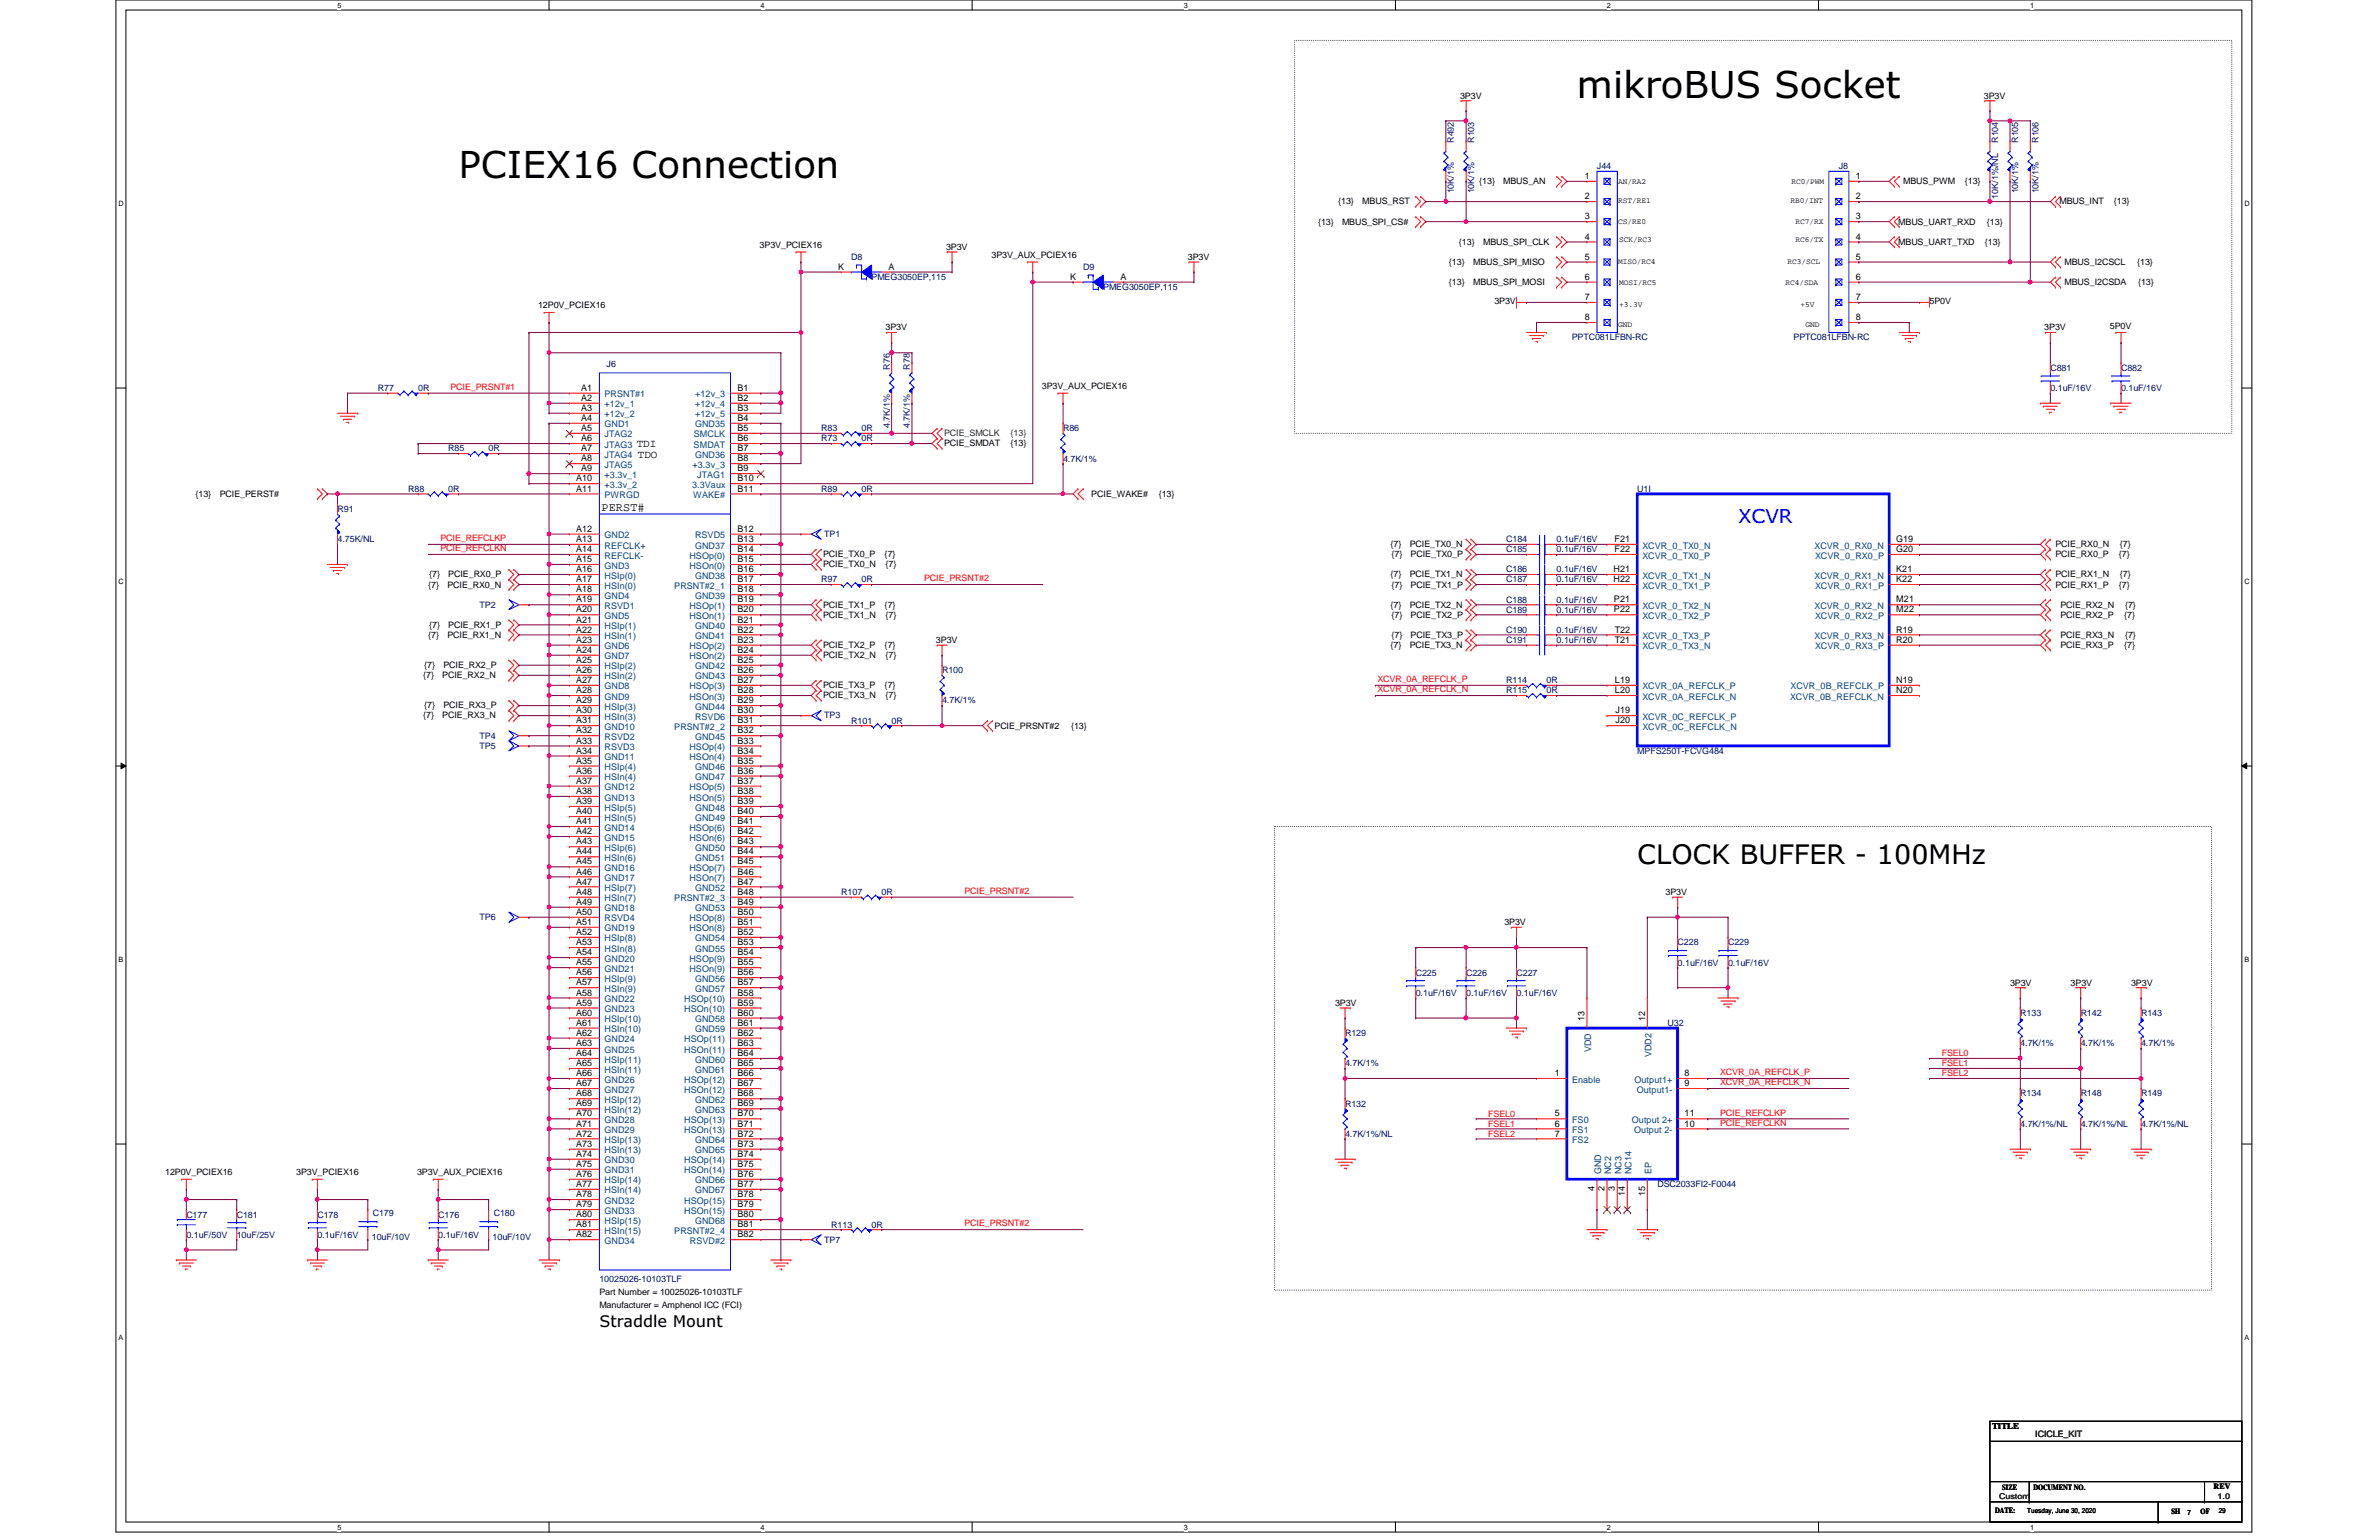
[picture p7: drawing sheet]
<svg xmlns="http://www.w3.org/2000/svg" width="432mm" height="279mm" viewBox="0 0 432 279" stroke-linecap="round" stroke-linejoin="round" font-family="sans-serif">
<defs><g id="words">
<g font-size="6.7">
<text x="286.2" y="17.7">mikroBUS Socket</text>
<text x="83.2" y="32.4">PCIEX16 Connection</text>
</g>
<text font-size="4.9" x="297.2" y="156.7">CLOCK BUFFER - 100MHz</text>
<text font-size="3.5" fill="#00f" x="315.5" y="94.9">XCVR</text>
<text font-size="2.9" x="108.8" y="240.7">Straddle Mount</text>
<text font-size="2.2" x="109.2" y="92.7">PERST#</text>
<g font-size="2">
<text x="115.6" y="81.1">TDI</text>
<text x="115.8" y="83.1">TDO</text>
</g>
<g font-size="1.7">
<text x="287.7" y="32.5">1</text>
<text x="336.8" y="32.5">1</text>
<text x="287.7" y="36.2">2</text>
<text x="287.7" y="39.8">3</text>
<text x="336.8" y="36.2">2</text>
<text x="336.8" y="39.8">3</text>
<text x="287.7" y="43.5">4</text>
<text x="287.7" y="47.1">5</text>
<text x="336.8" y="43.5">4</text>
<text x="336.8" y="47.1">5</text>
<text x="152.1" y="48.9">K</text>
<text x="161.3" y="48.9">A</text>
<text x="194.2" y="50.8">K</text>
<text x="203.4" y="50.8">A</text>
<text x="287.7" y="50.8">6</text>
<text x="336.8" y="50.8">6</text>
<text x="287.7" y="54.4">7</text>
<text x="287.7" y="58.1">8</text>
<text x="336.8" y="54.4">7</text>
<text x="336.8" y="58.1">8</text>
<text x="105.5" y="70.9">A1</text>
<text x="133.9" y="70.9">B1</text>
<text x="105.5" y="72.7">A2</text>
<text x="105.5" y="74.5">A3</text>
<text x="105.5" y="76.4">A4</text>
<text x="133.9" y="72.7">B2</text>
<text x="133.9" y="74.5">B3</text>
<text x="133.9" y="76.4">B4</text>
<text x="105.5" y="78.2">A5</text>
<text x="105.5" y="80.1">A6</text>
<text x="105.5" y="81.9">A7</text>
<text x="105.5" y="83.7">A8</text>
<text x="133.9" y="78.2">B5</text>
<text x="133.9" y="80.1">B6</text>
<text x="133.9" y="81.9">B7</text>
<text x="133.9" y="83.7">B8</text>
<text x="104.6" y="87.3">A10</text>
<text x="104.6" y="89.2">A11</text>
<text x="105.5" y="85.5">A9</text>
<text x="133.9" y="85.5">B9</text>
<text x="133.9" y="87.3">B10</text>
<text x="133.9" y="89.2">B11</text>
<text x="104.6" y="96.5">A12</text>
<text x="104.6" y="98.3">A13</text>
<text x="104.6" y="100.2">A14</text>
<text x="104.6" y="102">A15</text>
<text x="133.9" y="96.5">B12</text>
<text x="133.9" y="98.3">B13</text>
<text x="133.9" y="100.2">B14</text>
<text x="133.9" y="102">B15</text>
<text x="293" y="100.2">F22</text>
<text x="293" y="98.3">F21</text>
<text x="344.2" y="100.2">G20</text>
<text x="344.2" y="98.3">G19</text>
<text x="104.6" y="103.8">A16</text>
<text x="104.6" y="105.6">A17</text>
<text x="104.6" y="107.5">A18</text>
<text x="133.9" y="103.8">B16</text>
<text x="133.9" y="105.6">B17</text>
<text x="133.9" y="107.5">B18</text>
<text x="292.9" y="105.6">H22</text>
<text x="292.9" y="103.8">H21</text>
<text x="344.2" y="105.6">K22</text>
<text x="344.2" y="103.8">K21</text>
<text x="104.6" y="109.3">A19</text>
<text x="104.6" y="111.1">A20</text>
<text x="104.6" y="112.9">A21</text>
<text x="133.9" y="109.3">B19</text>
<text x="133.9" y="111.1">B20</text>
<text x="133.9" y="112.9">B21</text>
<text x="292.9" y="111.1">P22</text>
<text x="292.9" y="109.3">P21</text>
<text x="344.2" y="111.1">M22</text>
<text x="344.2" y="109.3">M21</text>
<text x="104.6" y="114.8">A22</text>
<text x="104.6" y="116.6">A23</text>
<text x="104.6" y="118.4">A24</text>
<text x="133.9" y="114.8">B22</text>
<text x="133.9" y="116.6">B23</text>
<text x="133.9" y="118.4">B24</text>
<text x="293.1" y="114.8">T22</text>
<text x="293.1" y="116.6">T21</text>
<text x="344.2" y="116.6">R20</text>
<text x="344.2" y="114.8">R19</text>
<text x="104.6" y="120.3">A25</text>
<text x="104.6" y="122.1">A26</text>
<text x="104.6" y="123.9">A27</text>
<text x="104.6" y="125.8">A28</text>
<text x="133.9" y="120.3">B25</text>
<text x="133.9" y="122.1">B26</text>
<text x="133.9" y="123.9">B27</text>
<text x="133.9" y="125.8">B28</text>
<text x="293.1" y="123.9">L19</text>
<text x="293.1" y="125.8">L20</text>
<text x="344.2" y="123.9">N19</text>
<text x="344.2" y="125.8">N20</text>
<text x="104.6" y="127.6">A29</text>
<text x="104.6" y="129.4">A30</text>
<text x="104.6" y="131.2">A31</text>
<text x="133.9" y="127.6">B29</text>
<text x="133.9" y="129.4">B30</text>
<text x="133.9" y="131.2">B31</text>
<text x="293.2" y="129.4">J19</text>
<text x="293.2" y="131.2">J20</text>
<text x="104.6" y="133.1">A32</text>
<text x="104.6" y="134.9">A33</text>
<text x="104.6" y="136.7">A34</text>
<text x="133.9" y="133.1">B32</text>
<text x="133.9" y="134.9">B33</text>
<text x="133.9" y="136.7">B34</text>
<text x="104.6" y="138.6">A35</text>
<text x="104.6" y="140.4">A36</text>
<text x="104.6" y="142.2">A37</text>
<text x="133.9" y="138.6">B35</text>
<text x="133.9" y="140.4">B36</text>
<text x="133.9" y="142.2">B37</text>
<text x="104.6" y="144.1">A38</text>
<text x="104.6" y="145.9">A39</text>
<text x="104.6" y="147.7">A40</text>
<text x="104.6" y="149.5">A41</text>
<text x="133.9" y="144.1">B38</text>
<text x="133.9" y="145.9">B39</text>
<text x="133.9" y="147.7">B40</text>
<text x="133.9" y="149.5">B41</text>
<text x="104.6" y="151.3">A42</text>
<text x="104.6" y="153.2">A43</text>
<text x="104.6" y="155">A44</text>
<text x="133.9" y="151.3">B42</text>
<text x="133.9" y="153.2">B43</text>
<text x="133.9" y="155">B44</text>
<text x="104.6" y="156.8">A45</text>
<text x="104.6" y="158.7">A46</text>
<text x="104.6" y="160.5">A47</text>
<text x="133.9" y="156.8">B45</text>
<text x="133.9" y="158.7">B46</text>
<text x="133.9" y="160.5">B47</text>
<text x="104.6" y="162.3">A48</text>
<text x="104.6" y="164.2">A49</text>
<text x="104.6" y="166">A50</text>
<text x="104.6" y="167.8">A51</text>
<text x="133.9" y="162.3">B48</text>
<text x="133.9" y="164.2">B49</text>
<text x="133.9" y="166">B50</text>
<text x="133.9" y="167.8">B51</text>
<text x="104.6" y="169.6">A52</text>
<text x="104.6" y="171.5">A53</text>
<text x="104.6" y="173.3">A54</text>
<text x="133.9" y="169.6">B52</text>
<text x="133.9" y="171.5">B53</text>
<text x="133.9" y="173.3">B54</text>
<text x="104.6" y="175.1">A55</text>
<text x="104.6" y="177">A56</text>
<text x="104.6" y="178.8">A57</text>
<text x="133.9" y="175.1">B55</text>
<text x="133.9" y="177">B56</text>
<text x="133.9" y="178.8">B57</text>
<text x="104.6" y="180.6">A58</text>
<text x="104.6" y="182.5">A59</text>
<text x="104.6" y="184.3">A60</text>
<text x="133.9" y="180.6">B58</text>
<text x="133.9" y="182.5">B59</text>
<text x="133.9" y="184.3">B60</text>
<text x="287.6" y="185.3" transform="rotate(-90 287.6 185.3)">13</text>
<text x="298.6" y="185.3" transform="rotate(-90 298.6 185.3)">12</text>
<text x="104.6" y="186.1">A61</text>
<text x="104.6" y="187.9">A62</text>
<text x="104.6" y="189.8">A63</text>
<text x="104.6" y="191.6">A64</text>
<text x="133.9" y="186.1">B61</text>
<text x="133.9" y="187.9">B62</text>
<text x="133.9" y="189.8">B63</text>
<text x="133.9" y="191.6">B64</text>
<text x="104.6" y="193.4">A65</text>
<text x="104.6" y="195.2">A66</text>
<text x="104.6" y="197.1">A67</text>
<text x="133.9" y="193.4">B65</text>
<text x="133.9" y="195.2">B66</text>
<text x="133.9" y="197.1">B67</text>
<text x="282.2" y="195.2">1</text>
<text x="305.8" y="195.2">8</text>
<text x="305.8" y="197.1">9</text>
<text x="104.6" y="198.9">A68</text>
<text x="104.6" y="200.7">A69</text>
<text x="104.6" y="202.6">A70</text>
<text x="133.9" y="198.9">B68</text>
<text x="133.9" y="200.7">B69</text>
<text x="133.9" y="202.6">B70</text>
<text x="282.2" y="202.6">5</text>
<text x="305.8" y="202.6">11</text>
<text x="104.6" y="204.4">A71</text>
<text x="104.6" y="206.2">A72</text>
<text x="104.6" y="208.1">A73</text>
<text x="104.6" y="209.9">A74</text>
<text x="133.9" y="204.4">B71</text>
<text x="133.9" y="206.2">B72</text>
<text x="133.9" y="208.1">B73</text>
<text x="133.9" y="209.9">B74</text>
<text x="282.2" y="204.4">6</text>
<text x="282.2" y="206.2">7</text>
<text x="305.8" y="204.4">10</text>
<text x="104.6" y="211.7">A75</text>
<text x="104.6" y="213.5">A76</text>
<text x="104.6" y="215.3">A77</text>
<text x="133.9" y="211.7">B75</text>
<text x="133.9" y="213.5">B76</text>
<text x="133.9" y="215.3">B77</text>
<text x="104.6" y="217.2">A78</text>
<text x="104.6" y="219">A79</text>
<text x="104.6" y="220.9">A80</text>
<text x="133.9" y="217.2">B78</text>
<text x="133.9" y="219">B79</text>
<text x="133.9" y="220.9">B80</text>
<text x="289.4" y="216.1" transform="rotate(-90 289.4 216.1)">4</text>
<text x="291.3" y="216.1" transform="rotate(-90 291.3 216.1)">2</text>
<text x="293.1" y="216.1" transform="rotate(-90 293.1 216.1)">3</text>
<text x="294.9" y="217" transform="rotate(-90 294.9 217)">14</text>
<text x="298.6" y="217" transform="rotate(-90 298.6 217)">15</text>
<text x="104.6" y="222.7">A81</text>
<text x="104.6" y="224.5">A82</text>
<text x="133.9" y="222.7">B81</text>
<text x="133.9" y="224.5">B82</text>
</g>
<g font-size="1.7" fill="#004080">
<text x="109.7" y="72.1">PRSNT#1</text>
<text x="109.7" y="73.9">+12v_1</text>
<text x="109.7" y="75.7">+12v_2</text>
<text x="109.7" y="77.6">GND1</text>
<text x="126.2" y="72.1">+12v_3</text>
<text x="126.2" y="73.9">+12v_4</text>
<text x="126.2" y="75.7">+12v_5</text>
<text x="126.2" y="77.6">GND35</text>
<text x="109.7" y="79.4">JTAG2</text>
<text x="109.7" y="81.2">JTAG3</text>
<text x="109.7" y="83.1">JTAG4</text>
<text x="125.9" y="81.2">SMDAT</text>
<text x="125.9" y="79.4">SMCLK</text>
<text x="126.2" y="83.1">GND36</text>
<text x="109.7" y="84.9">JTAG5</text>
<text x="109.7" y="86.7">+3.3v_1</text>
<text x="109.7" y="88.5">+3.3v_2</text>
<text x="125.6" y="88.5">3.3Vaux</text>
<text x="125.7" y="84.9">+3.3v_3</text>
<text x="126.5" y="86.7">JTAG1</text>
<text x="109.7" y="90.4">PWRGD</text>
<text x="125.8" y="90.4">WAKE#</text>
<text x="109.7" y="97.7">GND2</text>
<text x="109.7" y="99.5">REFCLK+</text>
<text x="109.7" y="101.3">REFCLK-</text>
<text x="125.1" y="101.3">HSOp(0)</text>
<text x="126.2" y="97.7">RSVD5</text>
<text x="126.2" y="99.5">GND37</text>
<text x="298.1" y="101.3">XCVR_0_TX0_P</text>
<text x="298.1" y="99.5">XCVR_0_TX0_N</text>
<text x="329.4" y="99.5">XCVR_0_RX0_N</text>
<text x="329.4" y="101.3">XCVR_0_RX0_P</text>
<text x="109.7" y="103.2">GND3</text>
<text x="109.7" y="105">HSIp(0)</text>
<text x="109.7" y="106.8">HSIn(0)</text>
<text x="122.4" y="106.8">PRSNT#2_1</text>
<text x="125.1" y="103.2">HSOn(0)</text>
<text x="126.2" y="105">GND38</text>
<text x="298.1" y="106.8">XCVR_0_TX1_P</text>
<text x="298.1" y="105">XCVR_0_TX1_N</text>
<text x="329.4" y="105">XCVR_0_RX1_N</text>
<text x="329.4" y="106.8">XCVR_0_RX1_P</text>
<text x="109.7" y="108.7">GND4</text>
<text x="109.7" y="110.5">RSVD1</text>
<text x="109.7" y="112.3">GND5</text>
<text x="125.1" y="110.5">HSOp(1)</text>
<text x="125.1" y="112.3">HSOn(1)</text>
<text x="126.2" y="108.7">GND39</text>
<text x="298.1" y="112.3">XCVR_0_TX2_P</text>
<text x="298.1" y="110.5">XCVR_0_TX2_N</text>
<text x="329.4" y="110.5">XCVR_0_RX2_N</text>
<text x="329.4" y="112.3">XCVR_0_RX2_P</text>
<text x="109.7" y="114.1">HSIp(1)</text>
<text x="109.7" y="116">HSIn(1)</text>
<text x="109.7" y="117.8">GND6</text>
<text x="109.7" y="119.6">GND7</text>
<text x="125.1" y="117.8">HSOp(2)</text>
<text x="125.1" y="119.6">HSOn(2)</text>
<text x="126.2" y="114.1">GND40</text>
<text x="126.2" y="116">GND41</text>
<text x="298.1" y="116">XCVR_0_TX3_P</text>
<text x="298.1" y="117.8">XCVR_0_TX3_N</text>
<text x="329.4" y="116">XCVR_0_RX3_N</text>
<text x="329.4" y="117.8">XCVR_0_RX3_P</text>
<text x="109.7" y="121.5">HSIp(2)</text>
<text x="109.7" y="123.3">HSIn(2)</text>
<text x="109.7" y="125.1">GND8</text>
<text x="125.1" y="125.1">HSOp(3)</text>
<text x="126.2" y="121.5">GND42</text>
<text x="126.2" y="123.3">GND43</text>
<text x="298.1" y="125.1">XCVR_0A_REFCLK_P</text>
<text x="325" y="125.1">XCVR_0B_REFCLK_P</text>
<text x="109.7" y="127">GND9</text>
<text x="109.7" y="128.8">HSIp(3)</text>
<text x="109.7" y="130.6">HSIn(3)</text>
<text x="125.1" y="127">HSOn(3)</text>
<text x="126.2" y="128.8">GND44</text>
<text x="126.2" y="130.6">RSVD6</text>
<text x="298.1" y="127">XCVR_0A_REFCLK_N</text>
<text x="298.1" y="130.6">XCVR_0C_REFCLK_P</text>
<text x="324.9" y="127">XCVR_0B_REFCLK_N</text>
<text x="109.7" y="132.4">GND10</text>
<text x="109.7" y="134.2">RSVD2</text>
<text x="109.7" y="136.1">RSVD3</text>
<text x="109.7" y="137.9">GND11</text>
<text x="122.4" y="132.4">PRSNT#2_2</text>
<text x="125.1" y="136.1">HSOp(4)</text>
<text x="125.1" y="137.9">HSOn(4)</text>
<text x="126.2" y="134.2">GND45</text>
<text x="298.1" y="132.4">XCVR_0C_REFCLK_N</text>
<text x="109.7" y="139.7">HSIp(4)</text>
<text x="109.7" y="141.6">HSIn(4)</text>
<text x="109.7" y="143.4">GND12</text>
<text x="125.1" y="143.4">HSOp(5)</text>
<text x="126.2" y="139.7">GND46</text>
<text x="126.2" y="141.6">GND47</text>
<text x="109.7" y="145.2">GND13</text>
<text x="109.7" y="147.1">HSIp(5)</text>
<text x="109.7" y="148.9">HSIn(5)</text>
<text x="125.1" y="145.2">HSOn(5)</text>
<text x="126.2" y="147.1">GND48</text>
<text x="126.2" y="148.9">GND49</text>
<text x="109.7" y="150.7">GND14</text>
<text x="109.7" y="152.5">GND15</text>
<text x="109.7" y="154.4">HSIp(6)</text>
<text x="125.1" y="150.7">HSOp(6)</text>
<text x="125.1" y="152.5">HSOn(6)</text>
<text x="126.2" y="154.4">GND50</text>
<text x="109.7" y="156.2">HSIn(6)</text>
<text x="109.7" y="158">GND16</text>
<text x="109.7" y="159.9">GND17</text>
<text x="109.7" y="161.7">HSIp(7)</text>
<text x="125.1" y="158">HSOp(7)</text>
<text x="125.1" y="159.9">HSOn(7)</text>
<text x="126.2" y="156.2">GND51</text>
<text x="126.2" y="161.7">GND52</text>
<text x="109.7" y="163.5">HSIn(7)</text>
<text x="109.7" y="165.4">GND18</text>
<text x="109.7" y="167.2">RSVD4</text>
<text x="122.4" y="163.5">PRSNT#2_3</text>
<text x="125.1" y="167.2">HSOp(8)</text>
<text x="126.2" y="165.4">GND53</text>
<text x="109.7" y="169">GND19</text>
<text x="109.7" y="170.8">HSIp(8)</text>
<text x="109.7" y="172.7">HSIn(8)</text>
<text x="125.1" y="169">HSOn(8)</text>
<text x="126.2" y="170.8">GND54</text>
<text x="126.2" y="172.7">GND55</text>
<text x="109.7" y="174.5">GND20</text>
<text x="109.7" y="176.3">GND21</text>
<text x="109.7" y="178.1">HSIp(9)</text>
<text x="109.7" y="180">HSIn(9)</text>
<text x="125.1" y="174.5">HSOp(9)</text>
<text x="125.1" y="176.3">HSOn(9)</text>
<text x="126.2" y="178.1">GND56</text>
<text x="126.2" y="180">GND57</text>
<text x="109.7" y="181.8">GND22</text>
<text x="109.7" y="183.6">GND23</text>
<text x="109.7" y="185.5">HSIp(10)</text>
<text x="124.2" y="181.8">HSOp(10)</text>
<text x="124.2" y="183.6">HSOn(10)</text>
<text x="126.2" y="185.5">GND58</text>
<text x="109.7" y="187.3">HSIn(10)</text>
<text x="109.7" y="189.1">GND24</text>
<text x="109.7" y="191">GND25</text>
<text x="124.2" y="189.1">HSOp(11)</text>
<text x="124.2" y="191">HSOn(11)</text>
<text x="126.2" y="187.3">GND59</text>
<text x="288.8" y="190.9" transform="rotate(-90 288.8 190.9)">VDD</text>
<text x="299.8" y="191.8" transform="rotate(-90 299.8 191.8)">VDD2</text>
<text x="109.7" y="192.8">HSIp(11)</text>
<text x="109.7" y="194.6">HSIn(11)</text>
<text x="109.7" y="196.4">GND26</text>
<text x="124.2" y="196.4">HSOp(12)</text>
<text x="126.2" y="192.8">GND60</text>
<text x="126.2" y="194.6">GND61</text>
<text x="285.3" y="196.4">Enable</text>
<text x="296.7" y="196.4">Output1+</text>
<text x="109.7" y="198.2">GND27</text>
<text x="109.7" y="200.1">HSIp(12)</text>
<text x="109.7" y="201.9">HSIn(12)</text>
<text x="109.7" y="203.8">GND28</text>
<text x="124.2" y="198.2">HSOn(12)</text>
<text x="124.2" y="203.8">HSOp(13)</text>
<text x="126.2" y="200.1">GND62</text>
<text x="126.2" y="201.9">GND63</text>
<text x="285.3" y="203.8">FS0</text>
<text x="296.2" y="203.8">Output 2+</text>
<text x="297.1" y="198.2">Output1-</text>
<text x="109.7" y="205.6">GND29</text>
<text x="109.7" y="207.4">HSIp(13)</text>
<text x="109.7" y="209.3">HSIn(13)</text>
<text x="124.2" y="205.6">HSOn(13)</text>
<text x="126.2" y="207.4">GND64</text>
<text x="126.2" y="209.3">GND65</text>
<text x="285.3" y="205.6">FS1</text>
<text x="285.3" y="207.4">FS2</text>
<text x="296.6" y="205.6">Output 2-</text>
<text x="109.7" y="211.1">GND30</text>
<text x="109.7" y="212.9">GND31</text>
<text x="109.7" y="214.7">HSIp(14)</text>
<text x="124.2" y="211.1">HSOp(14)</text>
<text x="124.2" y="212.9">HSOn(14)</text>
<text x="126.2" y="214.7">GND66</text>
<text x="290.6" y="213" transform="rotate(-90 290.6 213)">GND</text>
<text x="292.4" y="213" transform="rotate(-90 292.4 213)">NC2</text>
<text x="294.3" y="213" transform="rotate(-90 294.3 213)">NC3</text>
<text x="296.1" y="213" transform="rotate(-90 296.1 213)">NC14</text>
<text x="299.8" y="213" transform="rotate(-90 299.8 213)">EP</text>
<text x="109.7" y="216.5">HSIn(14)</text>
<text x="109.7" y="218.4">GND32</text>
<text x="109.7" y="220.2">GND33</text>
<text x="124.2" y="218.4">HSOp(15)</text>
<text x="124.2" y="220.2">HSOn(15)</text>
<text x="126.2" y="216.5">GND67</text>
<text x="109.7" y="222">HSIp(15)</text>
<text x="109.7" y="223.9">HSIn(15)</text>
<text x="109.7" y="225.7">GND34</text>
<text x="122.4" y="223.9">PRSNT#2_4</text>
<text x="125.2" y="225.7">RSVD#2</text>
<text x="126.2" y="222">GND68</text>
</g>
<g font-size="1.6">
<text x="265" y="17.9">3P3V</text>
<text x="360.1" y="17.9">3P3V</text>
<text x="268.5" y="33.4">{13}</text>
<text x="272.8" y="33.4">MBUS_AN</text>
<text x="345.4" y="33.4">MBUS_PWM</text>
<text x="356.6" y="33.4">{13}</text>
<text x="239.2" y="40.8">{13}</text>
<text x="242.9" y="37.1">{13}</text>
<text x="243.6" y="40.8">MBUS_SPI_CS#</text>
<text x="247.3" y="37.1">MBUS_RST</text>
<text x="344.6" y="40.8">MBUS_UART_RXD</text>
<text x="360.6" y="40.8">{13}</text>
<text x="373.8" y="37.1">MBUS_INT</text>
<text x="383.7" y="37.1">{13}</text>
<text x="137.9" y="45">3P3V_PCIEX16</text>
<text x="171.7" y="45.3">3P3V</text>
<text x="180" y="46.8">3P3V_AUX_PCIEX16</text>
<text x="215.6" y="47.2">3P3V</text>
<text x="264.8" y="44.4">{13}</text>
<text x="269.2" y="44.4">MBUS_SPI_CLK</text>
<text x="344.6" y="44.4">MBUS_UART_TXD</text>
<text x="360.3" y="44.4">{13}</text>
<text x="263" y="48">{13}</text>
<text x="263" y="51.7">{13}</text>
<text x="267.4" y="48">MBUS_SPI_MISO</text>
<text x="267.4" y="51.7">MBUS_SPI_MOSI</text>
<text x="374.7" y="48">MBUS_I2CSCL</text>
<text x="374.7" y="51.7">MBUS_I2CSDA</text>
<text x="387.9" y="48">{13}</text>
<text x="388.1" y="51.7">{13}</text>
<text x="97.7" y="55.9">12P0V_PCIEX16</text>
<text x="160.7" y="59.9">3P3V</text>
<text x="271.2" y="55.2">3P3V</text>
<text x="350.2" y="55.2">5P0V</text>
<text x="371.1" y="59.9">3P3V</text>
<text x="382.9" y="59.6">5P0V</text>
<text x="189.1" y="70.6">3P3V_AUX_PCIEX16</text>
<text x="171.4" y="81">PCIE_SMDAT</text>
<text x="183.4" y="81">{13}</text>
<text x="35.5" y="90.1">{13}</text>
<text x="39.9" y="90.1">PCIE_PERST#</text>
<text x="198.1" y="90.1">PCIE_WAKE#</text>
<text x="210.3" y="90.1">{13}</text>
<text x="149.4" y="101.1">PCIE_TX0_P</text>
<text x="160.6" y="101.1">{7}</text>
<text x="252.4" y="99.3">{7}</text>
<text x="252.6" y="101.1">{7}</text>
<text x="255.9" y="99.3">PCIE_TX0_N</text>
<text x="256" y="101.1">PCIE_TX0_P</text>
<text x="373.1" y="99.3">PCIE_RX0_N</text>
<text x="373.1" y="101.1">PCIE_RX0_P</text>
<text x="384.6" y="101.1">{7}</text>
<text x="384.8" y="99.3">{7}</text>
<text x="77.7" y="106.6">{7}</text>
<text x="77.9" y="104.8">{7}</text>
<text x="81.2" y="106.6">PCIE_RX0_N</text>
<text x="81.4" y="104.8">PCIE_RX0_P</text>
<text x="149.4" y="102.9">PCIE_TX0_N</text>
<text x="160.7" y="102.9">{7}</text>
<text x="252.4" y="104.8">{7}</text>
<text x="252.6" y="106.6">{7}</text>
<text x="255.9" y="104.8">PCIE_TX1_N</text>
<text x="256" y="106.6">PCIE_TX1_P</text>
<text x="373.1" y="104.8">PCIE_RX1_N</text>
<text x="373.1" y="106.6">PCIE_RX1_P</text>
<text x="384.6" y="106.6">{7}</text>
<text x="384.8" y="104.8">{7}</text>
<text x="77.9" y="113.9">{7}</text>
<text x="81.4" y="113.9">PCIE_RX1_P</text>
<text x="149.4" y="110.2">PCIE_TX1_P</text>
<text x="149.4" y="112.1">PCIE_TX1_N</text>
<text x="160.6" y="110.2">{7}</text>
<text x="160.7" y="112.1">{7}</text>
<text x="252.4" y="110.2">{7}</text>
<text x="252.6" y="112.1">{7}</text>
<text x="255.9" y="110.2">PCIE_TX2_N</text>
<text x="256" y="112.1">PCIE_TX2_P</text>
<text x="374" y="112.1">PCIE_RX2_P</text>
<text x="374" y="110.2">PCIE_RX2_N</text>
<text x="385.5" y="112.1">{7}</text>
<text x="385.7" y="110.2">{7}</text>
<text x="77.7" y="115.7">{7}</text>
<text x="81.2" y="115.7">PCIE_RX1_N</text>
<text x="149.4" y="117.6">PCIE_TX2_P</text>
<text x="149.4" y="119.4">PCIE_TX2_N</text>
<text x="160.6" y="117.6">{7}</text>
<text x="160.7" y="119.4">{7}</text>
<text x="169.9" y="116.6">3P3V</text>
<text x="252.4" y="117.6">{7}</text>
<text x="252.6" y="115.7">{7}</text>
<text x="255.9" y="117.6">PCIE_TX3_N</text>
<text x="256" y="115.7">PCIE_TX3_P</text>
<text x="374" y="115.7">PCIE_RX3_N</text>
<text x="374" y="117.6">PCIE_RX3_P</text>
<text x="385.5" y="117.6">{7}</text>
<text x="385.7" y="115.7">{7}</text>
<text x="76.8" y="123.1">{7}</text>
<text x="77" y="121.2">{7}</text>
<text x="80.3" y="123.1">PCIE_RX2_N</text>
<text x="80.5" y="121.2">PCIE_RX2_P</text>
<text x="149.4" y="124.9">PCIE_TX3_P</text>
<text x="160.6" y="124.9">{7}</text>
<text x="76.8" y="130.3">{7}</text>
<text x="77" y="128.5">{7}</text>
<text x="80.3" y="130.3">PCIE_RX3_N</text>
<text x="80.5" y="128.5">PCIE_RX3_P</text>
<text x="149.4" y="126.7">PCIE_TX3_N</text>
<text x="160.7" y="126.7">{7}</text>
<text x="180.5" y="132.2">PCIE_PRSNT#2</text>
<text x="194.4" y="132.2">{13}</text>
<text x="273" y="167.9">3P3V</text>
<text x="302.3" y="162.3">3P3V</text>
<text x="364.8" y="178.8">3P3V</text>
<text x="375.8" y="178.8">3P3V</text>
<text x="386.8" y="178.8">3P3V</text>
<text x="242.3" y="182.5">3P3V</text>
<text x="30" y="213.2">12P0V_PCIEX16</text>
<text x="53.8" y="213.2">3P3V_PCIEX16</text>
<text x="75.7" y="213.2">3P3V_AUX_PCIEX16</text>
<text x="108.8" y="234.9">Part Number = 10025026-10103TLF</text>
<text x="108.8" y="237.4">Manufacturer = Amphenol ICC (FCI)</text>
<text x="361.6" y="259.3">TITLE</text>
</g>
<g font-size="1.6" fill="#000080">
<text x="263.9" y="26" transform="rotate(-90 263.9 26)">R492</text>
<text x="267.6" y="26" transform="rotate(-90 267.6 26)">R103</text>
<text x="362.7" y="26" transform="rotate(-90 362.7 26)">R104</text>
<text x="366.3" y="26" transform="rotate(-90 366.3 26)">R105</text>
<text x="370" y="26" transform="rotate(-90 370 26)">R106</text>
<text x="263.9" y="35.1" transform="rotate(-90 263.9 35.1)">10K/1%</text>
<text x="267.6" y="35.1" transform="rotate(-90 267.6 35.1)">10K/1%</text>
<text x="289.9" y="30.7">J44</text>
<text x="333.8" y="30.7">J8</text>
<text x="366.3" y="35.1" transform="rotate(-90 366.3 35.1)">10K/1%</text>
<text x="370" y="35.1" transform="rotate(-90 370 35.1)">10K/1%</text>
<text x="362.7" y="36" transform="rotate(-90 362.7 36)">10K/1%/NL</text>
<text x="154.5" y="47.2">D8</text>
<text x="158.2" y="50.8">PMEG3050EP,115</text>
<text x="196.6" y="49">D9</text>
<text x="200.2" y="52.6">PMEG3050EP,115</text>
<text x="285.3" y="61.8">PPTC081LFBN-RC</text>
<text x="325.5" y="61.8">PPTC081LFBN-RC</text>
<text x="68.6" y="70.9">R77</text>
<text x="75.9" y="70.9">0R</text>
<text x="110.1" y="66.5">J6</text>
<text x="161.5" y="67.1" transform="rotate(-90 161.5 67.1)">R76</text>
<text x="165.1" y="67.1" transform="rotate(-90 165.1 67.1)">R78</text>
<text x="372.2" y="67.3">C881</text>
<text x="372.2" y="70.9">0.1uF/16V</text>
<text x="385" y="67.3">C882</text>
<text x="385" y="70.9">0.1uF/16V</text>
<text x="161.5" y="77.7" transform="rotate(-90 161.5 77.7)">4.7K/1%</text>
<text x="165.1" y="77.7" transform="rotate(-90 165.1 77.7)">4.7K/1%</text>
<text x="81.4" y="81.9">R85</text>
<text x="88.7" y="81.9">0R</text>
<text x="149.1" y="78.2">R83</text>
<text x="149.1" y="80.1">R73</text>
<text x="156.4" y="78.2">0R</text>
<text x="156.4" y="80.1">0R</text>
<text x="193" y="78.2">R86</text>
<text x="193" y="83.7">4.7K/1%</text>
<text x="74.1" y="89.2">R88</text>
<text x="81.4" y="89.2">0R</text>
<text x="149.1" y="89.2">R89</text>
<text x="156.4" y="89.2">0R</text>
<text x="297.2" y="89.2">U1I</text>
<text x="61.3" y="92.9">R91</text>
<text x="61.3" y="98.3">4.75K/NL</text>
<text x="149.6" y="97.5">TP1</text>
<text x="273.4" y="100.2">C185</text>
<text x="273.4" y="98.3">C184</text>
<text x="282.5" y="100.2">0.1uF/16V</text>
<text x="282.5" y="98.3">0.1uF/16V</text>
<text x="149.1" y="105.7">R97</text>
<text x="156.4" y="105.7">0R</text>
<text x="273.4" y="105.7">C187</text>
<text x="273.4" y="103.8">C186</text>
<text x="282.5" y="105.7">0.1uF/16V</text>
<text x="282.5" y="103.8">0.1uF/16V</text>
<text x="87" y="110.2">TP2</text>
<text x="273.4" y="109.3">C188</text>
<text x="273.4" y="111.2">C189</text>
<text x="282.5" y="109.3">0.1uF/16V</text>
<text x="282.5" y="111.2">0.1uF/16V</text>
<text x="273.4" y="114.8">C190</text>
<text x="273.4" y="116.6">C191</text>
<text x="282.5" y="114.8">0.1uF/16V</text>
<text x="282.5" y="116.6">0.1uF/16V</text>
<text x="171" y="122.1">R100</text>
<text x="273.4" y="124">R114</text>
<text x="273.4" y="125.8">R115</text>
<text x="280.7" y="124">0R</text>
<text x="280.7" y="125.8">0R</text>
<text x="149.6" y="130.3">TP3</text>
<text x="154.5" y="131.3">R101</text>
<text x="161.8" y="131.3">0R</text>
<text x="171" y="127.6">4.7K/1%</text>
<text x="87" y="135.8">TP5</text>
<text x="87" y="134">TP4</text>
<text x="297.2" y="136.8">MPFS250T-FCVG484</text>
<text x="87" y="166.9">TP6</text>
<text x="152.7" y="162.3">R107</text>
<text x="160" y="162.3">0R</text>
<text x="304.5" y="171.5">C228</text>
<text x="313.6" y="171.5">C229</text>
<text x="257" y="177">C225</text>
<text x="266.1" y="177">C226</text>
<text x="275.3" y="177">C227</text>
<text x="304.5" y="175.2">0.1uF/16V</text>
<text x="313.6" y="175.2">0.1uF/16V</text>
<text x="257" y="180.6">0.1uF/16V</text>
<text x="266.1" y="180.6">0.1uF/16V</text>
<text x="275.3" y="180.6">0.1uF/16V</text>
<text x="366.7" y="184.3">R133</text>
<text x="377.7" y="184.3">R142</text>
<text x="388.6" y="184.3">R143</text>
<text x="244.1" y="188">R129</text>
<text x="302.7" y="186.1">U32</text>
<text x="366.7" y="189.8">4.7K/1%</text>
<text x="377.7" y="189.8">4.7K/1%</text>
<text x="388.6" y="189.8">4.7K/1%</text>
<text x="244.1" y="193.5">4.7K/1%</text>
<text x="244.1" y="200.8">R132</text>
<text x="366.7" y="198.9">R134</text>
<text x="377.7" y="198.9">R148</text>
<text x="388.6" y="198.9">R149</text>
<text x="244.1" y="206.2">4.7K/1%/NL</text>
<text x="366.7" y="204.4">4.7K/1%/NL</text>
<text x="377.7" y="204.4">4.7K/1%/NL</text>
<text x="388.6" y="204.4">4.7K/1%/NL</text>
<text x="300.8" y="215.4">DSC2033FI2-F0044</text>
<text x="33.8" y="220.9">C177</text>
<text x="43" y="220.9">C181</text>
<text x="57.6" y="220.9">C178</text>
<text x="67.6" y="220.7">C179</text>
<text x="79.5" y="220.9">C176</text>
<text x="89.6" y="220.7">C180</text>
<text x="33.8" y="224.5">0.1uF/50V</text>
<text x="43" y="224.5">10uF/25V</text>
<text x="57.6" y="224.5">0.1uF/16V</text>
<text x="67.5" y="224.9">10uF/10V</text>
<text x="79.5" y="224.5">0.1uF/16V</text>
<text x="89.4" y="224.9">10uF/10V</text>
<text x="149.6" y="225.5">TP7</text>
<text x="150.9" y="222.7">R113</text>
<text x="158.2" y="222.7">0R</text>
<text x="108.8" y="232.6">10025026-10103TLF</text>
</g>
<g font-size="1.6" fill="#f00">
<text x="81.7" y="70.7">PCIE_PRSNT#1</text>
<text x="79.9" y="98.2">PCIE_REFCLKP</text>
<text x="79.9" y="100">PCIE_REFCLKN</text>
<text x="167.7" y="105.5">PCIE_PRSNT#2</text>
<text x="250" y="125.6">XCVR_0A_REFCLK_N</text>
<text x="250" y="123.7">XCVR_0A_REFCLK_P</text>
<text x="175" y="162.2">PCIE_PRSNT#2</text>
<text x="352.4" y="191.6">FSEL0</text>
<text x="312.2" y="196.9">XCVR_0A_REFCLK_N</text>
<text x="312.2" y="195.1">XCVR_0A_REFCLK_P</text>
<text x="352.4" y="193.5">FSEL1</text>
<text x="352.4" y="195.3">FSEL2</text>
<text x="270.1" y="202.6">FSEL0</text>
<text x="312.2" y="202.4">PCIE_REFCLKP</text>
<text x="270.1" y="204.4">FSEL1</text>
<text x="270.1" y="206.2">FSEL2</text>
<text x="312.2" y="204.2">PCIE_REFCLKN</text>
<text x="175" y="222.5">PCIE_PRSNT#2</text>
</g>
<g font-size="1.6" fill="#008000">
<text x="171.4" y="79.2">PCIE_SMCLK</text>
<text x="183.4" y="79.2">{13}</text>
<text x="369.4" y="260.8">ICICLE_KIT</text>
</g>
<g font-size="1.4">
<text x="293.7" y="33.3">AN/RA2</text>
<text x="325.2" y="33.3">RC0/PWM</text>
<text x="293.7" y="40.6">CS/RE0</text>
<text x="293.7" y="36.8">RST/RE1</text>
<text x="325" y="36.8">RB0/INT</text>
<text x="325.9" y="40.6">RC7/RX</text>
<text x="293.7" y="48">MISO/RC4</text>
<text x="293.9" y="43.9">SCK/RC3</text>
<text x="324.4" y="48">RC3/SCL</text>
<text x="325.9" y="43.9">RC6/TX</text>
<text x="293.9" y="51.8">MOSI/RC5</text>
<text x="324.1" y="51.8">RC4/SDA</text>
<text x="293.7" y="59.3">GND</text>
<text x="293.9" y="55.6">+3.3V</text>
<text x="326.8" y="55.6">+5V</text>
<text x="327.7" y="59.3">GND</text>
<text x="362.1" y="274.5">DATE:</text>
<text x="363.4" y="270.3">SIZE</text>
<text x="369.1" y="270.3">DOCUMENT NO.</text>
<text x="394.1" y="274.7">SH</text>
<text x="399.4" y="274.7">OF</text>
<text x="401.8" y="270.1">REV</text>
</g>
<g font-size="1.4" fill="#008000">
<text x="362.8" y="272">Custom</text>
<text x="402.5" y="272">1.0</text>
</g>
<g font-size="1.3">
<text x="61.3" y="1.4">5</text>
<text x="138" y="1.4">4</text>
<text x="214.8" y="1.4">3</text>
<text x="291.7" y="1.4">2</text>
<text x="368.5" y="1.4">1</text>
<text x="21.5" y="37.3">D</text>
<text x="407.4" y="37.3">D</text>
<text x="21.5" y="105.9">C</text>
<text x="407.4" y="105.9">C</text>
<text x="21.5" y="174.5">B</text>
<text x="407.4" y="174.5">B</text>
<text x="21.5" y="243">A</text>
<text x="407.4" y="243">A</text>
<text x="368" y="274.6">Tuesday, June 30, 2020</text>
<text x="397" y="274.8">7</text>
<text x="402.7" y="274.6">29</text>
<text x="61.3" y="277.5">5</text>
<text x="138" y="277.5">4</text>
<text x="214.8" y="277.5">3</text>
<text x="291.7" y="277.5">2</text>
<text x="368.5" y="277.5">1</text>
</g>
</g></defs>
<path d="M21 0h387.7v278h-387.7zM22.9 1.8h384v274.3h-384z" fill="none" stroke="#000" stroke-width=".18"/>
<g fill="#fff">
<path d="M61.3 .2h.7v1.5h-.7z"/>
<path d="M61.3 276.4h.7v1.4h-.7z"/>
</g>
<path d="M99.7 0v1.8M99.7 276.1v1.9" fill="none" stroke="#000" stroke-width=".18"/>
<g fill="#fff">
<path d="M138 .2h.8v1.5h-.8z"/>
<path d="M138 276.4h.8v1.4h-.8z"/>
</g>
<path d="M176.4 0v1.8M176.4 276.1v1.9" fill="none" stroke="#000" stroke-width=".18"/>
<g fill="#fff">
<path d="M214.8 .2h.8v1.5h-.8z"/>
<path d="M214.8 276.4h.8v1.4h-.8z"/>
</g>
<path d="M253.3 0v1.8M253.3 276.1v1.9" fill="none" stroke="#000" stroke-width=".18"/>
<g fill="#fff">
<path d="M291.7 .2h.7v1.5h-.7z"/>
<path d="M291.7 276.4h.7v1.4h-.7z"/>
</g>
<path d="M330.1 0v1.8M330.1 276.1v1.9" fill="none" stroke="#000" stroke-width=".18"/>
<g fill="#fff">
<path d="M368.5 .2h.7v1.5h-.7z"/>
<path d="M368.5 276.4h.7v1.4h-.7z"/>
<path d="M21.5 36.1h.9v1.5h-.9z"/>
<path d="M407.4 36.1h.9v1.5h-.9z"/>
<path d="M21.5 104.7h.9v1.5h-.9z"/>
<path d="M407.4 104.7h.9v1.5h-.9z"/>
</g>
<path d="M21 70.4h1.9M406.9 70.4h1.8" fill="none" stroke="#000" stroke-width=".18"/>
<g fill="#fff">
<path d="M21.5 173.3h.9v1.5h-.9z"/>
<path d="M407.4 173.3h.8v1.5h-.8z"/>
</g>
<path d="M21 139h1.9M22 138.4l.9 .6-.9 .5zM406.9 139l.9-.6v1.1zM406.9 139h1.8" fill="none" stroke="#000" stroke-width=".18"/>
<path d="M22 138.4l.9 .6-.9 .5zM406.9 139l.9-.6v1.1z" fill="#000"/>
<g fill="#fff">
<path d="M21.5 241.9h.9v1.4h-.9z"/>
<path d="M407.4 241.9h.8v1.4h-.8z"/>
</g>
<g fill="none" stroke="#000" stroke-width=".18">
<path d="M21 207.6h1.9M406.9 207.6h1.8M361.2 257.9h45.7v18.2h-45.7zM361.2 261.5h45.7M361.2 268.8h45.7M361.2 272.5h45.7M368.3 272.5h.1M368.3 268.8v3.7M391.7 276.1h.1M391.7 272.5v3.6M400.1 272.5h.1M400.1 268.8v3.7"/>
<path d="M406.9 261.5h.1M406.9 268.8h.1M406.9 272.5h.1"/>
</g>
<path d="M235 7.3h170.1v71.3h-170.1zM231.4 149.9h170v84.2h-170z" fill="none" stroke="#000" stroke-width=".18" stroke-dasharray="0 .3"/>
<g fill="none" stroke="#f00" stroke-width=".18">
<path d="M265.2 18.3h.1M265.2 18.3h1.8M266.1 18.3v1.8M360.3 18.3h.1M360.3 18.3h1.8M361.2 18.3v1.8M257 37.5h.1M257 35.6h.1M257 39.3h.1M257 35.6l.9 1-.9 .9M257 39.3l.9 .9-.9 .9M257.9 35.6h.1"/>
<path d="M257.9 37.5h.1M257.9 39.3h.1M257.9 35.6l.9 1-.9 .9M257.9 39.3l.9 .9-.9 .9M266.1 20.1h.1M282.5 33.8h.1M282.5 32h.1M282.5 32l1 .9-1 .9M283.5 32h.1M283.5 33.8h.1M283.5 32l.9 .9-.9 .9M343.8 32h.1"/>
<path d="M343.8 33.8h.1M343.8 39.3h.1M343.8 32l-.9 .9 .9 .9M343.8 39.3l-.9 .9 .9 .9M344.7 33.8h.1M344.7 32h.1M344.7 39.3h.1M344.7 32l-.9 .9 .9 .9M344.7 39.3l-.9 .9 .9 .9M361.2 20.1h.1M373.1 35.6h.1M373.1 37.5h.1"/>
<path d="M373.1 35.6l-.9 1 .9 .9M374 37.5h.1M374 35.6h.1M374 35.6l-.9 1 .9 .9M98.8 56.7h.1M98.8 56.7h1.8M99.7 58.5h.1M99.7 56.7v1.8M144.5 45.7h.1M144.5 45.7h1.8M145.4 47.5h.1M145.4 45.7v1.8"/>
<path d="M171.9 45.7h.1M171.9 45.7h1.8M172.8 47.5h.1M172.8 45.7v1.8M186.5 47.5h.1M186.5 47.5h1.9M187.5 49.4h.1M187.5 47.5v1.9M215.8 47.5h.1M215.8 47.5h1.8M216.7 49.4h.1M216.7 47.5v1.9"/>
<path d="M257 41.1h.1M257.9 41.1h.1M275.3 55.8h.1M275.3 54.9h1.8M275.3 53.9v1.9M277.1 54.9h.1M282.5 44.8h.1M282.5 43h.1M282.5 48.5h.1M282.5 46.6h.1M282.5 52.1h.1M282.5 50.3h.1"/>
<path d="M282.5 43l1 .9-1 .9M282.5 46.6l1 .9-1 1M282.5 50.3l1 .9-1 .9M283.5 43h.1M283.5 44.8h.1M283.5 46.6h.1M283.5 48.5h.1M283.5 50.3h.1M283.5 52.1h.1M283.5 43l.9 .9-.9 .9M283.5 46.6l.9 .9-.9 1M283.5 50.3l.9 .9-.9 .9"/>
<path d="M343.8 43h.1M343.8 44.8h.1M343.8 41.1h.1M343.8 43l-.9 .9 .9 .9M344.7 44.8h.1M344.7 43h.1M344.7 41.1h.1M344.7 43l-.9 .9 .9 .9M348.4 54.9h.1M348.4 54.9h1.8M350.2 53.9h.1M350.2 53.9v1.9"/>
<path d="M373.1 46.6h.1M373.1 48.5h.1M373.1 50.3h.1M373.1 52.1h.1M373.1 46.6l-.9 .9 .9 1M373.1 50.3l-.9 .9 .9 .9M374 48.5h.1M374 46.6h.1M374 52.1h.1M374 50.3h.1M374 46.6l-.9 .9 .9 1M374 50.3l-.9 .9 .9 .9"/>
<path d="M61.3 75h3.6M61.8 75.5h2.6M62.4 76.1h.1M62.4 76.1h1.4M62.9 76.6h.4M63.3 76.6h.1M64.4 75.5h.1M64.9 75h.1M161 60.3h.1M161 60.3h1.8M161.8 62.2h.1M161.8 60.3v1.9"/>
<path d="M170.1 77.7h.1M170.1 79.5h.1M170.1 77.7l-.9 .9 .9 .9M170.1 79.5l-.9 1 .9 .9M171 79.5h.1M171 77.7h.1M171 77.7l-.9 .9 .9 .9M171 79.5l-.9 1 .9 .9M192 71.3h.1M192 71.3h1.8M193 73.2h.1M193 71.3v1.9"/>
<path d="M277.1 60.3h3.6M277.6 60.9h2.6M278.2 61.4h.1M278.2 61.4h1.4M278.7 62h.4M279.1 62h.1M280.2 60.9h.1M280.7 60.3h.1M344.7 60.3h3.7M345.3 60.9h2.6M345.8 61.4h.1M345.8 61.4h1.5"/>
<path d="M346.4 62h.4M346.8 62h.1M347.9 60.9h.1M348.4 60.3h.1M370.3 73.2h.1M370.3 73.2h3.7M370.9 73.7h.1M370.9 73.7h2.5M371.3 60.3h.1M371.3 60.3h1.8M371.4 74.3h1.5M372 74.8h.1"/>
<path d="M372 74.8h.4M372.2 62.2h.1M372.2 60.3v1.9M372.9 74.3h.1M383.1 73.2h.1M383.1 73.2h3.7M383.7 73.7h.1M383.7 73.7h2.5M384 60.3h.1M384 60.3h1.9M384.2 74.3h1.5M384.8 74.8h.1"/>
<path d="M384.8 74.8h.3M385 62.2h.1M385 60.3v1.9M385.7 74.3h.1M57.6 90.5h.1M57.6 88.7h.1M57.6 88.7l.9 .9-.9 .9M58.5 88.7h.1M58.5 90.5h.1M58.5 88.7l.9 .9-.9 .9M148.1 99.7h.1M148.1 99.7l-.9 .9 .9 .9"/>
<path d="M149.1 99.7h.1M149.1 99.7l-1 .9 1 .9M170.1 81.4h.1M171 81.4h.1M195.7 88.7h.1M195.7 90.5h.1M195.7 88.7l-.9 .9 .9 .9M196.6 90.5h.1M196.6 88.7h.1M196.6 88.7l-.9 .9 .9 .9M266.1 99.7h.1M266.1 97.8h.1"/>
<path d="M266.1 99.7l.9 .9-.9 .9M266.1 97.8l.9 1-.9 .9M267 99.7h.1M267 97.8h.1M267 99.7l.9 .9-.9 .9M267 97.8l.9 1-.9 .9M371.3 97.8h.1M371.3 99.7h.1M371.3 97.8l-1 1 1 .9M371.3 99.7l-1 .9 1 .9M372.2 99.7h.1M372.2 97.8h.1"/>
<path d="M372.2 97.8l-.9 1 .9 .9M372.2 99.7l-.9 .9 .9 .9M59.4 102.4h3.7M60 103h2.5M60.5 103.5h.1M60.5 103.5h1.5M61.1 104.1h.4M61.5 104.1h.1M62.5 103h.1M63.1 102.4h.1M92.4 105.2h.1M92.4 103.3h.1"/>
<path d="M92.4 107h.1M92.4 114.3h.1M92.4 112.5h.1M92.4 116.1h.1M92.4 119.8h.1M92.4 103.3l.9 .9-.9 1M92.4 105.2l.9 .8-.9 1M92.4 112.5l.9 .9-.9 .9M92.4 114.3l.9 .9-.9 .9M92.4 119.8l.9 .9-.9 .9M93.3 103.3h.1M93.3 105.2h.1"/>
<path d="M93.3 107h.1M93.3 112.5h.1M93.3 114.3h.1M93.3 116.1h.1M93.3 119.8h.1M93.3 103.3l.9 .9-.9 1M93.3 105.2l.9 .8-.9 1M93.3 112.5l.9 .9-.9 .9M93.3 114.3l.9 .9-.9 .9M93.3 119.8l.9 .9-.9 .9M148.1 101.5h.1M148.1 103.3h.1"/>
<path d="M148.1 108.8h.1M148.1 110.6h.1M148.1 112.5h.1M148.1 116.1h.1M148.1 117.9h.1M148.1 119.8h.1M148.1 101.5l-.9 .9 .9 .9M148.1 108.8l-.9 .9 .9 .9M148.1 110.6l-.9 .9 .9 1M148.1 116.1l-.9 1 .9 .8M148.1 117.9l-.9 1 .9 .9M149.1 101.5h.1"/>
<path d="M149.1 103.3h.1M149.1 110.6h.1M149.1 108.8h.1M149.1 112.5h.1M149.1 117.9h.1M149.1 116.1h.1M149.1 119.8h.1M149.1 101.5l-1 .9 1 .9M149.1 108.8l-1 .9 1 .9M149.1 110.6l-1 .9 1 1M149.1 116.1l-1 1 1 .8M149.1 117.9l-1 1 1 .9"/>
<path d="M170.1 117.1h.1M170.1 117.1h1.8M171 118.9h.1M171 117.1v1.8M266.1 101.5h.1M266.1 107h.1M266.1 105.2h.1M266.1 103.3h.1M266.1 112.5h.1M266.1 110.6h.1M266.1 108.8h.1M266.1 116.1h.1"/>
<path d="M266.1 114.3h.1M266.1 117.9h.1M266.1 105.2l.9 .8-.9 1M266.1 103.3l.9 .9-.9 1M266.1 110.6l.9 .9-.9 1M266.1 108.8l.9 .9-.9 .9M266.1 114.3l.9 .9-.9 .9M266.1 116.1l.9 1-.9 .8M267 101.5h.1M267 105.2h.1M267 107h.1M267 103.3h.1"/>
<path d="M267 110.6h.1M267 112.5h.1M267 108.8h.1M267 114.3h.1M267 116.1h.1M267 117.9h.1M267 105.2l.9 .8-.9 1M267 103.3l.9 .9-.9 1M267 110.6l.9 .9-.9 1M267 108.8l.9 .9-.9 .9M267 114.3l.9 .9-.9 .9M267 116.1l.9 1-.9 .8"/>
<path d="M371.3 110.6h.1M371.3 112.5h.1M371.3 114.3h.1M371.3 116.1h.1M371.3 117.9h.1M371.3 108.8h.1M371.3 101.5h.1M371.3 103.3h.1M371.3 105.2h.1M371.3 107h.1M371.3 110.6l-1 .9 1 1M371.3 114.3l-1 .9 1 .9"/>
<path d="M371.3 116.1l-1 1 1 .8M371.3 108.8l-1 .9 1 .9M371.3 103.3l-1 .9 1 1M371.3 105.2l-1 .8 1 1M372.2 112.5h.1M372.2 110.6h.1M372.2 116.1h.1M372.2 114.3h.1M372.2 117.9h.1M372.2 108.8h.1M372.2 101.5h.1M372.2 105.2h.1"/>
<path d="M372.2 103.3h.1M372.2 107h.1M372.2 110.6l-.9 .9 .9 1M372.2 114.3l-.9 .9 .9 .9M372.2 116.1l-.9 1 .9 .8M372.2 108.8l-.9 .9 .9 .9M372.2 103.3l-.9 .9 .9 1M372.2 105.2l-.9 .8 .9 1M92.4 121.6h.1M92.4 123.4h.1M92.4 128.9h.1M92.4 127.1h.1"/>
<path d="M92.4 130.8h.1M92.4 121.6l.9 .9-.9 .9M92.4 127.1l.9 .9-.9 .9M92.4 128.9l.9 .9-.9 1M93.3 121.6h.1M93.3 123.4h.1M93.3 127.1h.1M93.3 128.9h.1M93.3 130.8h.1M93.3 121.6l.9 .9-.9 .9M93.3 127.1l.9 .9-.9 .9M93.3 128.9l.9 .9-.9 1"/>
<path d="M148.1 123.4h.1M148.1 125.3h.1M148.1 127.1h.1M148.1 123.4l-.9 .9 .9 1M148.1 125.3l-.9 .9 .9 .9M149.1 125.3h.1M149.1 123.4h.1M149.1 127.1h.1M149.1 123.4l-1 .9 1 1M149.1 125.3l-1 .9 1 .9M179.2 130.8h.1M179.2 132.6h.1"/>
<path d="M179.2 130.8l-.9 .9 .9 .9M180.1 132.6h.1M180.1 130.8h.1M180.1 130.8l-.9 .9 .9 .9M274.3 168.2h.1M274.3 168.2h1.8M275.3 170.1h.1M275.3 168.2v1.9M303.6 162.8h.1M303.6 162.8h1.8M304.5 164.6h.1M304.5 162.8v1.8"/>
<path d="M365.8 179.2h1.8M366.7 179.2v1.9M367.6 179.2h.1M376.7 179.2h1.8M377.7 179.2v1.9M378.5 179.2h.1M387.7 179.2h1.9M388.6 179.2v1.9M389.6 179.2h.1M243.2 182.9h1.9M244.1 184.7h.1M244.1 182.9v1.8"/>
<path d="M245.1 182.9h.1M273.4 186.5h3.7M273.9 187.1h2.6M274.5 187.6h.1M274.5 187.6h1.5M275 188.2h.4M275.4 188.2h.1M276.5 187.1h.1M277.1 186.5h.1M311.8 181.1h3.7M312.4 181.6h2.5M312.9 182.2h.1"/>
<path d="M312.9 182.2h1.5M313.4 182.7h.4M313.8 182.7h.1M314.9 181.6h.1M315.5 181.1h.1M366.7 181.1h.1M377.7 181.1h.1M388.6 181.1h.1M32.9 214h.1M32.9 214h1.9M33.8 215.8h.1M33.8 214v1.8"/>
<path d="M56.7 214h.1M56.7 214h1.8M57.6 215.8h.1M57.6 214v1.8M78.7 214h.1M78.7 214h1.8M79.5 215.8h.1M79.5 214v1.8M242.3 210.3h3.7M242.9 210.9h2.5M243.4 211.4h.1M243.4 211.4h1.5"/>
<path d="M244 212h.3M244.3 212h.1M245.4 210.9h.1M246 210.3h.1M364.8 208.5h3.7M365.4 209h2.6M365.9 209.6h.1M365.9 209.6h1.5M366.5 210.1h.4M366.9 210.1h.1M368 209h.1M368.5 208.5h.1"/>
<path d="M375.8 208.5h3.7M376.4 209h2.5M376.9 209.6h.1M376.9 209.6h1.5M377.4 210.1h.4M377.8 210.1h.1M378.9 209h.1M379.5 208.5h.1M386.8 208.5h3.6M387.3 209h2.6M387.9 209.6h.1M387.9 209.6h1.4"/>
<path d="M388.5 210.1h.3M388.8 210.1h.1M389.9 209h.1M390.4 208.5h.1M32 228.6h.1M32 228.6h3.6M32.6 229.2h.1M32.6 229.2h2.5M33.1 229.7h1.4M33.7 230.3h.1M33.7 230.3h.3M34.5 229.7h.1"/>
<path d="M55.8 228.6h.1M55.8 228.6h3.6M56.3 229.2h.1M56.3 229.2h2.6M56.9 229.7h1.4M57.4 230.3h.1M57.4 230.3h.4M58.3 229.7h.1M77.7 228.6h.1M77.7 228.6h3.7M78.3 229.2h.1M78.3 229.2h2.5"/>
<path d="M78.8 229.7h1.5M79.4 230.3h.1M79.4 230.3h.4M80.3 229.7h.1M97.8 228.6h3.7M98.4 229.2h2.6M98.9 229.7h.1M98.9 229.7h1.5M99.5 230.3h.4M99.9 230.3h.1M101 229.2h.1M101.5 228.6h.1"/>
<path d="M139.9 228.6h3.7M140.5 229.2h2.5M141 229.7h.1M141 229.7h1.5M141.6 230.3h.3M141.9 230.3h.1M143 229.2h.1M143.6 228.6h.1M288 223.1h3.7M288.6 223.6h2.5M289.1 224.2h.1M289.1 224.2h1.5"/>
<path d="M289.7 224.7h.4M290.1 224.7h.1M291.1 223.6h.1M291.7 223.1h.1M297.2 223.1h3.6M297.7 223.6h2.6M298.3 224.2h.1M298.3 224.2h1.4M298.8 224.7h.4M299.2 224.7h.1M300.3 223.6h.1M300.8 223.1h.1"/>
</g>
<path d="M366.3 185.8h.1M366.3 187.2h.1M366.3 185.8l.7 .7M366.3 187.2l.7 .8M366.7 188.3h.1M366.7 184.7l.3 .4M367 185.1h.1M367 186.5h.1M367 188h.1M367 185.1l-.7 .7M367 186.5l-.7 .7M367 188l-.3 .3" fill="none" stroke="#00f" stroke-width=".18"/>
<path d="M366.7 184.7l.3 .4-.3 .3 .3-.3-.3 .3z" fill-rule="evenodd" fill="#00f"/>
<g fill="none" stroke="#00f" stroke-width=".18">
<path d="M152.7 89.6h.1M152.7 89.6l.4 .4M153.1 90h.1M153.8 89.2h.1M153.8 89.2l.7 .8M153.8 89.2l-.7 .8M154.5 90h.1M155.3 89.2h.1M155.3 89.2l.7 .8M155.3 89.2l-.8 .8M156 90h.1M156.4 89.6l-.4 .4"/>
<path d="M366.7 184.7l.3 .4-.3 .3 .3-.3-.3 .3z"/>
</g>
<path d="M366.7 182.9h.1M366.7 190.2h.1M366.7 182.9v1.8M366.7 188.3v1.9" fill="none" stroke="#f00" stroke-width=".18"/>
<path d="M155.6 89.6h.8l-.4 .4z" fill-rule="evenodd" fill="#00f"/>
<g fill="none" stroke="#00f" stroke-width=".18">
<path d="M85 82.3h.1M85 82.3l.4 .3M85.4 82.6h.1M86.1 81.9h.1M86.1 81.9l.8 .7M86.1 81.9l-.7 .7M86.9 82.6h.1M87.6 81.9h.1M87.6 81.9l.7 .7M87.6 81.9l-.7 .7M88.3 82.6h.1M88.7 82.3l-.4 .3"/>
<path d="M155.6 89.6h.8l-.4 .4zM278.9 109.7h.5M279.4 111.4h.1M279.4 109.7h.1M279.4 108.1v3.3M280.4 109.7h.1M280.4 111.4h.1M280.4 109.7h.3M280.4 108.1v3.3"/>
</g>
<path d="M150.9 89.6h.1M150.9 89.6h1.8M156.4 89.6h1.8M158.2 89.6h.1M277.1 109.7h.1M277.1 109.7h1.8M280.7 109.7h1.8M282.5 109.7h.1" fill="none" stroke="#f00" stroke-width=".18"/>
<path d="M88 82.3h.7l-.4 .3z" fill-rule="evenodd" fill="#00f"/>
<g fill="none" stroke="#00f" stroke-width=".18">
<path d="M88 82.3h.7l-.4 .3zM277.1 124.3h.1M277.1 124.3l.3 .4M277.4 124.7h.1M278.2 124h.1M278.2 124l.7 .7M278.2 124l-.8 .7M278.9 124.7h.1M279.6 124h.1M279.6 124l.8 .7M279.6 124l-.7 .7M280.4 124.7h.1"/>
<path d="M280.7 124.3l-.3 .4M302.9 172.5h.1M302.9 173.4h.1M302.9 172.5h3.3M302.9 173.4h3.3M304.5 173.4h.1M304.5 172.5h.1M304.5 171.9v.6M304.5 173.4v.3M65.1 222.5h3.3M65.1 221.7h3.3M66.8 221.7h.1"/>
<path d="M66.8 222.5h.1M66.8 221.3v.4M66.8 222.5v.6M68.4 222.5h.1M68.4 221.7h.1"/>
</g>
<path d="M83.2 82.3h.1M83.2 82.3h1.8M88.7 82.3h1.8M90.5 82.3h.1M304.5 175.6h.1M304.5 170.1h.1M304.5 170.1v1.8M304.5 173.7v1.9M66.8 219.5h.1M66.8 219.5v1.8M66.8 224.9h.1M66.8 223.1v1.8" fill="none" stroke="#f00" stroke-width=".18"/>
<path d="M280 124.3h.7l-.3 .4z" fill-rule="evenodd" fill="#00f"/>
<g fill="none" stroke="#00f" stroke-width=".18">
<path d="M278.9 115.2h.5M279.4 116.8h.1M279.4 115.2h.1M279.4 113.6v3.2M280.4 115.2h.1M280.4 116.8h.1M280.4 115.2h.3M280.4 113.6v3.2M92.4 134.4l1.8 .9-1.8 .9 .9-.9zM280 124.3h.7l-.3 .4zM388.2 185.8h.1M388.2 187.2h.1"/>
<path d="M388.2 185.8l.8 .7M388.2 187.2l.8 .8M388.6 188.3h.1M388.6 184.7l.4 .4M389 185.1h.1M389 186.5h.1M389 188h.1M389 185.1l-.8 .7M389 186.5l-.8 .7M389 188l-.4 .3"/>
</g>
<path d="M277.1 115.2h.1M277.1 115.2h1.8M280.7 115.2h1.8M282.5 115.2h.1M94.2 135.3h1.8M96 135.3h.1M275.3 124.3h.1M275.3 124.3h1.8M280.7 124.3h1.8M282.5 124.3h.1" fill="none" stroke="#f00" stroke-width=".18"/>
<path d="M388.6 184.7l.4 .4-.4 .3 .4-.3-.4 .3z" fill-rule="evenodd" fill="#00f"/>
<g fill="none" stroke="#00f" stroke-width=".18">
<path d="M262.1 30.7h.1M262.1 29.3h.1M262.1 27.8h.1M262.1 30.7l.3 .4M262.1 29.3l.7 .7M262.1 27.8l.7 .7M262.4 27.4h.1M262.4 27.4l-.3 .4M262.8 30h.1M262.8 28.5h.1M262.8 30l-.7 .7M262.8 28.5l-.7 .8"/>
<path d="M264.5 177.9h.1M264.5 178.9h.1M264.5 177.9h3.2M264.5 178.9h3.2M266.1 178.9h.1M266.1 177.9h.1M266.1 177.4v.5M266.1 178.9v.3M388.6 184.7l.4 .4-.4 .3 .4-.3-.4 .3z"/>
</g>
<path d="M266.1 175.6h.1M266.1 175.6v1.8M266.1 179.2v1.9M266.1 181.1h.1M388.6 182.9h.1M388.6 190.2h.1M388.6 182.9v1.8M388.6 188.3v1.9" fill="none" stroke="#f00" stroke-width=".18"/>
<path d="M262.4 30.4v.7l-.3-.4z" fill-rule="evenodd" fill="#00f"/>
<g fill="none" stroke="#00f" stroke-width=".18">
<path d="M262.4 30.4v.7l-.3-.4zM377.3 185.8h.1M377.3 187.2h.1M377.3 185.8l.7 .7M377.3 187.2l.7 .8M377.7 188.3h.1M377.7 184.7l.3 .4M378 185.1h.1M378 186.5h.1M378 188h.1M378 185.1l-.7 .7M378 186.5l-.7 .7"/>
<path d="M378 188l-.3 .3"/>
</g>
<path d="M262.4 32.9h.1M262.4 25.6h.1M262.4 25.6v1.8M262.4 31.1v1.8" fill="none" stroke="#f00" stroke-width=".18"/>
<path d="M377.7 184.7l.3 .4-.3 .3 .3-.3-.3 .3z" fill-rule="evenodd" fill="#00f"/>
<g fill="none" stroke="#00f" stroke-width=".18">
<path d="M161.5 71h.1M161.5 69.5h.1M161.5 68h.1M161.5 71l.3 .3M161.5 69.5l.7 .7M161.5 68l.7 .7M161.8 67.6h.1M161.8 67.6l-.3 .4M162.2 70.2h.1M162.2 68.7h.1M162.2 70.2l-.7 .8M162.2 68.7l-.7 .8"/>
<path d="M377.7 184.7l.3 .4-.3 .3 .3-.3-.3 .3z"/>
</g>
<path d="M377.7 182.9h.1M377.7 190.2h.1M377.7 182.9v1.8M377.7 188.3v1.9" fill="none" stroke="#f00" stroke-width=".18"/>
<path d="M161.8 70.6v.7l-.3-.3z" fill-rule="evenodd" fill="#00f"/>
<g fill="none" stroke="#00f" stroke-width=".18">
<path d="M289.9 31.1h3.6v29.2h-3.6zM291.1 32.3h1.1v1.1h-1.1zM291.1 36h1.1v1.1h-1.1zM291.1 39.7h1.1v1.1h-1.1zM291.1 32.3l1.1 1.1M291.1 36l1.1 1.1M291.1 39.7l1.1 1.1M292.2 32.3h.1M292.2 33.4h.1M292.2 36h.1M292.2 37.1h.1M292.2 39.7h.1"/>
<path d="M292.2 32.3l-1.1 1.1M292.2 36l-1.1 1.1M292.2 39.7l-1.1 1.1M291.1 43.3h1.1v1.1h-1.1zM291.1 47h1.1v1.1h-1.1zM291.1 50.6h1.1v1.1h-1.1zM291.1 54.3h1.1v1.1h-1.1zM291.1 58h1.1v1.1h-1.1zM291.1 43.3l1.1 1.1M291.1 47l1.1 1.1M291.1 50.6l1.1 1.1M291.1 54.3l1.1 1.1"/>
<path d="M291.1 58l1.1 1.1M292.2 40.8h.1M292.2 43.3h.1M292.2 44.4h.1M292.2 47h.1M292.2 48.1h.1M292.2 50.6h.1M292.2 51.7h.1M292.2 54.3h.1M292.2 55.4h.1M292.2 58h.1M292.2 59.1h.1"/>
<path d="M292.2 43.3l-1.1 1.1M292.2 47l-1.1 1.1M292.2 50.6l-1.1 1.1M292.2 54.3l-1.1 1.1M292.2 58l-1.1 1.1M108.8 67.6h23.8v162.8h-23.8zM152.7 78.6h.1M152.7 78.6l.4 .4M153.1 79h.1M153.8 78.3h.1M153.8 78.3l.7 .7M153.8 78.3l-.7 .7"/>
<path d="M154.5 79h.1M155.3 78.3h.1M155.3 78.3l.7 .7M155.3 78.3l-.8 .7M156 79h.1M156.4 78.6l-.4 .4M161.8 70.6v.7l-.3-.3zM108.8 93.3h23.8M132.6 93.3h.1M147.2 96.9l1.9-.9-1 .9 1 .9zM279.4 98.9v3.3M280.4 98.9v3.3"/>
<path d="M278.9 100.6h.5M279.4 102.2h.1M279.4 100.6h.1M280.4 100.6h.1M280.4 102.2h.1M280.4 100.6h.3M32.2 221.3h.1M32.2 222.2h.1M32.2 221.3h3.3M32.2 222.2h3.3M33.8 223.1h.1M33.8 222.2v.9"/>
<path d="M41.3 221.8h3.3M41.3 222.8h3.3M43 222.8h.1M43 221.8h.1M43 221.3v.5M43 222.8v.3M44.6 221.8h.1M44.6 222.8h.1"/>
</g>
<g fill="none" stroke="#f00" stroke-width=".18">
<path d="M288 32.9h.1M288 36.6h.1M288 32.9h1.9M288 36.6h1.9M288 40.2h.1M288 43.9h.1M288 47.5h.1M288 51.2h.1M288 54.9h.1M288 58.5h.1M288 40.2h1.9M288 43.9h1.9"/>
<path d="M288 47.5h1.9M288 51.2h1.9M288 54.9h1.9M288 58.5h1.9M103.3 71.3h.1M103.3 73.2h.1M103.3 75h.1M103.3 76.8h.1M103.3 78.6h.1M103.3 71.3h5.5M103.3 73.2h5.5M103.3 75h5.5"/>
<path d="M103.3 76.8h5.5M103.3 78.6h5.5M132.6 71.3h5.5M132.6 73.2h5.5M132.6 75h5.5M132.6 76.8h5.5M132.6 78.6h5.5M138.1 71.3h.1M138.1 73.2h.1M138.1 75h.1M138.1 76.8h.1M138.1 78.6h.1"/>
<path d="M161.8 73.2h.1M161.8 65.8h.1M161.8 65.8v1.8M161.8 71.3v1.9M103.3 80.5h.1M103.3 82.3h.1M103.3 84.1h.1M103.3 85.9h.1M103.3 87.8h.1M103.3 89.6h.1M103.3 96.9h.1M103.3 98.8h.1"/>
<path d="M103.3 96.9h5.5M103.3 80.5h5.5M103.3 82.3h5.5M103.3 84.1h5.5M103.3 85.9h5.5M103.3 87.8h5.5M103.3 89.6h5.5M103.3 98.8h5.5M132.6 96.9h5.5M132.6 80.5h5.5M132.6 82.3h5.5M132.6 84.1h5.5"/>
<path d="M132.6 85.9h5.5M132.6 87.8h5.5M132.6 89.6h5.5M132.6 98.8h5.5M138.1 80.5h.1M138.1 82.3h.1M138.1 84.1h.1M138.1 85.9h.1M138.1 87.8h.1M138.1 89.6h.1M138.1 96.9h.1M138.1 98.8h.1"/>
<path d="M145.4 96.9h.1M145.4 96.9h1.8M103.3 100.6h.1M103.3 102.4h.1M103.3 104.2h.1M103.3 106h.1M103.3 107.9h.1M103.3 109.7h.1M103.3 111.5h.1M103.3 113.4h.1M103.3 115.2h.1M103.3 117.1h.1"/>
<path d="M103.3 118.9h.1M103.3 100.6h5.5M103.3 102.4h5.5M103.3 104.2h5.5M103.3 106h5.5M103.3 107.9h5.5M103.3 109.7h5.5M103.3 111.5h5.5M103.3 113.4h5.5M103.3 115.2h5.5M103.3 117.1h5.5M103.3 118.9h5.5"/>
<path d="M132.6 100.6h5.5M132.6 102.4h5.5M132.6 104.2h5.5M132.6 106h5.5M132.6 107.9h5.5M132.6 109.7h5.5M132.6 111.5h5.5M132.6 113.4h5.5M132.6 115.2h5.5M132.6 117.1h5.5M132.6 118.9h5.5M138.1 100.6h.1"/>
<path d="M138.1 102.4h.1M138.1 104.2h.1M138.1 106h.1M138.1 107.9h.1M138.1 109.7h.1M138.1 111.5h.1M138.1 113.4h.1M138.1 115.2h.1M138.1 117.1h.1M138.1 118.9h.1M277.1 100.6h.1M277.1 100.6h1.8"/>
<path d="M280.7 100.6h1.8M282.5 100.6h.1M103.3 120.7h.1M103.3 122.5h.1M103.3 124.3h.1M103.3 126.2h.1M103.3 128h.1M103.3 129.8h.1M103.3 131.7h.1M103.3 133.5h.1M103.3 135.3h.1M103.3 137.2h.1"/>
<path d="M103.3 139h.1M103.3 120.7h5.5M103.3 122.5h5.5M103.3 124.3h5.5M103.3 126.2h5.5M103.3 128h5.5M103.3 129.8h5.5M103.3 131.7h5.5M103.3 133.5h5.5M103.3 135.3h5.5M103.3 137.2h5.5M103.3 139h5.5"/>
<path d="M132.6 120.7h5.5M132.6 122.5h5.5M132.6 124.3h5.5M132.6 126.2h5.5M132.6 128h5.5M132.6 129.8h5.5M132.6 131.7h5.5M132.6 133.5h5.5M132.6 135.3h5.5M132.6 137.2h5.5M132.6 139h5.5M138.1 120.7h.1"/>
<path d="M138.1 122.5h.1M138.1 124.3h.1M138.1 126.2h.1M138.1 128h.1M138.1 129.8h.1M138.1 131.7h.1M138.1 133.5h.1M138.1 135.3h.1M138.1 137.2h.1M138.1 139h.1M103.3 140.8h.1M103.3 142.6h.1"/>
<path d="M103.3 144.5h.1M103.3 146.3h.1M103.3 148.1h.1M103.3 149.9h.1M103.3 151.8h.1M103.3 153.6h.1M103.3 155.4h.1M103.3 157.3h.1M103.3 159.1h.1M103.3 140.8h5.5M103.3 142.6h5.5M103.3 144.5h5.5"/>
<path d="M103.3 146.3h5.5M103.3 148.1h5.5M103.3 149.9h5.5M103.3 151.8h5.5M103.3 153.6h5.5M103.3 155.4h5.5M103.3 157.3h5.5M103.3 159.1h5.5M132.6 140.8h5.5M132.6 142.6h5.5M132.6 144.5h5.5M132.6 146.3h5.5"/>
<path d="M132.6 148.1h5.5M132.6 149.9h5.5M132.6 151.8h5.5M132.6 153.6h5.5M132.6 155.4h5.5M132.6 157.3h5.5M132.6 159.1h5.5M138.1 140.8h.1M138.1 142.6h.1M138.1 144.5h.1M138.1 146.3h.1M138.1 148.1h.1"/>
<path d="M138.1 149.9h.1M138.1 151.8h.1M138.1 153.6h.1M138.1 155.4h.1M138.1 157.3h.1M138.1 159.1h.1M103.3 160.9h.1M103.3 162.8h.1M103.3 164.6h.1M103.3 166.4h.1M103.3 168.2h.1M103.3 170.1h.1"/>
<path d="M103.3 171.9h.1M103.3 173.7h.1M103.3 175.6h.1M103.3 177.4h.1M103.3 179.2h.1M103.3 160.9h5.5M103.3 162.8h5.5M103.3 164.6h5.5M103.3 166.4h5.5M103.3 168.2h5.5M103.3 170.1h5.5M103.3 171.9h5.5"/>
<path d="M103.3 173.7h5.5M103.3 175.6h5.5M103.3 177.4h5.5M103.3 179.2h5.5M132.6 160.9h5.5M132.6 162.8h5.5M132.6 164.6h5.5M132.6 166.4h5.5M132.6 168.2h5.5M132.6 170.1h5.5M132.6 171.9h5.5M132.6 173.7h5.5"/>
<path d="M132.6 175.6h5.5M132.6 177.4h5.5M132.6 179.2h5.5M138.1 160.9h.1M138.1 162.8h.1M138.1 164.6h.1M138.1 166.4h.1M138.1 168.2h.1M138.1 170.1h.1M138.1 171.9h.1M138.1 173.7h.1M138.1 175.6h.1"/>
<path d="M138.1 177.4h.1M138.1 179.2h.1M103.3 181.1h.1M103.3 182.9h.1M103.3 184.7h.1M103.3 186.5h.1M103.3 188.3h.1M103.3 190.2h.1M103.3 192h.1M103.3 193.8h.1M103.3 195.7h.1M103.3 197.5h.1"/>
<path d="M103.3 199.3h.1M103.3 181.1h5.5M103.3 182.9h5.5M103.3 184.7h5.5M103.3 186.5h5.5M103.3 188.3h5.5M103.3 190.2h5.5M103.3 192h5.5M103.3 193.8h5.5M103.3 195.7h5.5M103.3 197.5h5.5M103.3 199.3h5.5"/>
<path d="M132.6 181.1h5.5M132.6 182.9h5.5M132.6 184.7h5.5M132.6 186.5h5.5M132.6 188.3h5.5M132.6 190.2h5.5M132.6 192h5.5M132.6 193.8h5.5M132.6 195.7h5.5M132.6 197.5h5.5M132.6 199.3h5.5M138.1 181.1h.1"/>
<path d="M138.1 182.9h.1M138.1 184.7h.1M138.1 186.5h.1M138.1 188.3h.1M138.1 190.2h.1M138.1 192h.1M138.1 193.8h.1M138.1 195.7h.1M138.1 197.5h.1M138.1 199.3h.1M33.8 219.5h.1M33.8 219.5v1.8"/>
<path d="M43 219.5h.1M43 219.5v1.8M103.3 201.2h.1M103.3 203h.1M103.3 204.8h.1M103.3 206.6h.1M103.3 208.5h.1M103.3 210.3h.1M103.3 212.1h.1M103.3 214h.1M103.3 215.8h.1M103.3 217.6h.1"/>
<path d="M103.3 219.5h.1M103.3 201.2h5.5M103.3 203h5.5M103.3 204.8h5.5M103.3 206.6h5.5M103.3 208.5h5.5M103.3 210.3h5.5M103.3 212.1h5.5M103.3 214h5.5M103.3 215.8h5.5M103.3 217.6h5.5M103.3 219.5h5.5"/>
<path d="M132.6 201.2h5.5M132.6 203h5.5M132.6 204.8h5.5M132.6 206.6h5.5M132.6 208.5h5.5M132.6 210.3h5.5M132.6 212.1h5.5M132.6 214h5.5M132.6 215.8h5.5M132.6 217.6h5.5M132.6 219.5h5.5M138.1 201.2h.1"/>
<path d="M138.1 203h.1M138.1 204.8h.1M138.1 206.6h.1M138.1 208.5h.1M138.1 210.3h.1M138.1 212.1h.1M138.1 214h.1M138.1 215.8h.1M138.1 217.6h.1M138.1 219.5h.1M33.8 224.9h.1M33.8 223.1v1.8"/>
<path d="M43 224.9h.1M43 223.1v1.8M103.3 221.3h.1M103.3 223.1h.1M103.3 224.9h.1M103.3 221.3h5.5M103.3 223.1h5.5M103.3 224.9h5.5M132.6 221.3h5.5M132.6 223.1h5.5M132.6 224.9h5.5M138.1 221.3h.1"/>
<path d="M138.1 223.1h.1M138.1 224.9h.1"/>
</g>
<path d="M102.7 79.2h.1M102.8 78.1l1.1 1.1M103.9 78.1l-1.2 1.1M103.9 79.2h.1M102.7 84.7h.1M102.8 83.6l1.1 1.1M103.9 83.6l-1.2 1.1M103.9 84.7h.1M137.5 86.5h.1M137.5 85.4l1.2 1.1M138.6 85.4l-1.1 1.1M138.7 86.5h.1" fill="none" stroke="#804000" stroke-width=".18"/>
<path d="M155.6 78.6h.8l-.4 .4z" fill-rule="evenodd" fill="#00f"/>
<g fill="none" stroke="#00f" stroke-width=".18">
<path d="M72.2 71.3h.1M72.2 71.3l.4 .4M72.6 71.7h.1M73.3 71h.1M73.3 71l.8 .7M73.3 71l-.7 .7M74.1 71.7h.1M74.8 71h.1M74.8 71l.7 .7M74.8 71l-.7 .7M75.5 71.7h.1M75.9 71.3l-.4 .4"/>
<path d="M155.6 78.6h.8l-.4 .4z"/>
</g>
<path d="M150.9 78.6h.1M150.9 78.6h1.8M156.4 78.6h1.8M158.2 78.6h.1" fill="none" stroke="#f00" stroke-width=".18"/>
<path d="M75.2 71.3h.7l-.4 .4z" fill-rule="evenodd" fill="#00f"/>
<g fill="none" stroke="#00f" stroke-width=".18">
<path d="M75.2 71.3h.7l-.4 .4zM243.8 189.4h.1M243.8 190.9h.1M243.8 189.4l.7 .8M243.8 190.9l.7 .7M244.1 192h.1M244.1 188.3l.4 .4M244.5 188.7h.1M244.5 190.2h.1M244.5 191.6h.1M244.5 188.7l-.7 .7M244.5 190.2l-.7 .7"/>
<path d="M244.5 191.6l-.4 .4"/>
</g>
<path d="M70.4 71.3h.1M70.4 71.3h1.8M75.9 71.3h1.8M77.7 71.3h.1" fill="none" stroke="#f00" stroke-width=".18"/>
<path d="M244.1 188.3l.4 .4-.4 .4 .4-.4-.4 .4z" fill-rule="evenodd" fill="#00f"/>
<g fill="none" stroke="#00f" stroke-width=".18">
<path d="M158.2 131.7h.1M158.2 131.7l.3 .3M158.5 132h.1M159.3 131.3h.1M159.3 131.3l.7 .7M159.3 131.3l-.8 .7M160 132h.1M160.7 131.3h.1M160.7 131.3l.8 .7M160.7 131.3l-.7 .7M161.5 132h.1M161.8 131.7l-.3 .3"/>
<path d="M244.1 188.3l.4 .4-.4 .4 .4-.4-.4 .4z"/>
</g>
<path d="M244.1 186.5h.1M244.1 193.8h.1M244.1 186.5v1.8M244.1 192v1.8" fill="none" stroke="#f00" stroke-width=".18"/>
<path d="M161.1 131.7h.7l-.3 .3z" fill-rule="evenodd" fill="#00f"/>
<g fill="none" stroke="#00f" stroke-width=".18">
<path d="M278.9 106h.5M279.4 107.7h.1M279.4 106h.1M279.4 104.4v3.3M280.4 106h.1M280.4 107.7h.1M280.4 106h.3M280.4 104.4v3.3M161.1 131.7h.7l-.3 .3zM156.4 162.8h.1M156.4 162.8l.3 .3M156.7 163.1h.1"/>
<path d="M157.5 162.4h.1M157.5 162.4l.7 .7M157.5 162.4l-.8 .7M158.2 163.1h.1M158.9 162.4h.1M158.9 162.4l.7 .7M158.9 162.4l-.7 .7M159.6 163.1h.1M160 162.8l-.4 .3"/>
</g>
<path d="M277.1 106h.1M277.1 106h1.8M280.7 106h1.8M282.5 106h.1M156.4 131.7h.1M156.4 131.7h1.8M161.8 131.7h1.9M163.7 131.7h.1" fill="none" stroke="#f00" stroke-width=".18"/>
<path d="M159.3 162.8h.7l-.4 .3z" fill-rule="evenodd" fill="#00f"/>
<g fill="none" stroke="#00f" stroke-width=".18">
<path d="M152.7 80.5h.1M152.7 80.5l.4 .3M153.1 80.8h.1M153.8 80.1h.1M153.8 80.1l.7 .7M153.8 80.1l-.7 .7M154.5 80.8h.1M155.3 80.1h.1M155.3 80.1l.7 .7M155.3 80.1l-.8 .7M156 80.8h.1M156.4 80.5l-.4 .3"/>
<path d="M278.9 111.5h.5M279.4 113.2h.1M279.4 111.5h.1M279.4 109.9v3.3M280.4 111.5h.1M280.4 113.2h.1M280.4 111.5h.3M280.4 109.9v3.3M159.3 162.8h.7l-.4 .3z"/>
</g>
<path d="M277.1 111.5h.1M277.1 111.5h1.8M280.7 111.5h1.8M282.5 111.5h.1M154.5 162.8h.1M154.5 162.8h1.9M160 162.8h1.8M161.8 162.8h.1" fill="none" stroke="#f00" stroke-width=".18"/>
<path d="M155.6 80.5h.8l-.4 .3z" fill-rule="evenodd" fill="#00f"/>
<g fill="none" stroke="#00f" stroke-width=".18">
<path d="M360.8 30.7h.1M360.8 29.3h.1M360.8 27.8h.1M360.8 30.7l.4 .4M360.8 29.3l.8 .7M360.8 27.8l.8 .7M361.2 27.4h.1M361.2 27.4l-.4 .4M361.6 30h.1M361.6 28.5h.1M361.6 30l-.8 .7M361.6 28.5l-.8 .8"/>
<path d="M155.6 80.5h.8l-.4 .3z"/>
</g>
<path d="M150.9 80.5h.1M150.9 80.5h1.8M156.4 80.5h1.8M158.2 80.5h.1" fill="none" stroke="#f00" stroke-width=".18"/>
<path d="M360.8 30.7l.4-.3v.7l-.4-.4 .4-.3z" fill-rule="evenodd" fill="#00f"/>
<path d="M360.8 30.7l.4-.3v.7l-.4-.4 .4-.3zM196.6 51.2h.1M196.6 51.2h1.8M197.5 49.9h.1M197.5 49.9h.9M198.4 49.9h.1M198.4 49.9v2.6h.9M199.3 52.5h.1M200.2 51.2h.1M200.2 51.2h1.9" fill="none" stroke="#00f" stroke-width=".18"/>
<path d="M361.2 32.9h.1M361.2 25.6h.1M361.2 25.6v1.8M361.2 31.1v1.8" fill="none" stroke="#f00" stroke-width=".18"/>
<path d="M198.4 51.2l1.8-1.3v2.6z" fill-rule="evenodd" fill="#00f"/>
<g fill="none" stroke="#00f" stroke-width=".18">
<path d="M197.5 50.3h.1M197.5 49.9v.4M198.4 51.2l1.8-1.3v2.6zM199.3 52.1h.1M199.3 52.1v.4M383.3 68.2h.1M383.3 69.1h.1M383.3 68.2h3.3M383.3 69.1h3.3M385 69.1h.1M385 68.2h.1M385 67.6v.6"/>
<path d="M385 69.1v.4M60.9 95.8h.1M60.9 94.4h.1M60.9 95.8l.7 .8M60.9 94.4l.7 .7M61.3 93.3h.1M61.3 93.3l.3 .3M61.6 96.6h.1M61.6 95.1h.1M61.6 93.6h.1M61.6 96.6l-.3 .3M61.6 95.1l-.7 .7"/>
<path d="M61.6 93.6l-.7 .8"/>
</g>
<path d="M194.8 51.2h.1M194.8 51.2h1.8M202.1 51.2h1.8M203.9 51.2h.1M385 71.3h.1M385 65.8h.1M385 65.8v1.8M385 69.5v1.8" fill="none" stroke="#f00" stroke-width=".18"/>
<path d="M61.3 96.2l.3 .4-.3 .3v-.7l.3 .4z" fill-rule="evenodd" fill="#00f"/>
<g fill="none" stroke="#00f" stroke-width=".18">
<path d="M61.3 96.2l.3 .4-.3 .3v-.7l.3 .4zM277.1 126.2h.1M277.1 126.2l.3 .3M277.4 126.5h.1M278.2 125.8h.1M278.2 125.8l.7 .7M278.2 125.8l-.8 .7M278.9 126.5h.1M279.6 125.8h.1M279.6 125.8l.8 .7M279.6 125.8l-.7 .7M280.4 126.5h.1"/>
<path d="M280.7 126.2l-.3 .3M312 172.5h.1M312 173.4h.1M312 172.5h3.3M312 173.4h3.3M313.6 173.4h.1M313.6 172.5h.1M313.6 171.9v.6M313.6 173.4v.3M77.9 221.8h.1M77.9 222.8h.1M77.9 221.8h3.3"/>
<path d="M77.9 222.8h3.3M79.5 222.8h.1M79.5 221.8h.1M79.5 221.3v.5M79.5 222.8v.3M87 222.5h3.3M87 221.7h3.3M88.7 221.7h.1M88.7 222.5h.1M88.7 221.3v.4M88.7 222.5v.6M90.3 222.5h.1"/>
<path d="M90.3 221.7h.1"/>
</g>
<g fill="none" stroke="#f00" stroke-width=".18">
<path d="M61.3 98.8h.1M61.3 91.4h.1M61.3 91.4v1.9M61.3 96.9v1.9M313.6 175.6h.1M313.6 170.1h.1M313.6 170.1v1.8M313.6 173.7v1.9M79.5 219.5h.1M79.5 219.5v1.8M88.7 219.5h.1M88.7 219.5v1.8"/>
<path d="M79.5 224.9h.1M79.5 223.1v1.8M88.7 224.9h.1M88.7 223.1v1.8"/>
</g>
<path d="M280 126.2h.7l-.3 .3z" fill-rule="evenodd" fill="#00f"/>
<g fill="none" stroke="#00f" stroke-width=".18">
<path d="M278.9 98.8h.5M279.4 98.8h.1M279.4 97.1v3.3M280.4 98.8h.1M280.4 98.8h.3M280.4 97.1v3.3M279.4 100.4h.1M280.4 100.4h.1M280 126.2h.7l-.3 .3zM154.5 223.1h.1M154.5 223.1l.4 .4M154.9 223.5h.1"/>
<path d="M155.6 222.8h.1M155.6 222.8l.8 .7M155.6 222.8l-.7 .7M156.4 223.5h.1M157.1 222.8h.1M157.1 222.8l.7 .7M157.1 222.8l-.7 .7M157.8 223.5h.1M158.2 223.1l-.4 .4"/>
</g>
<path d="M277.1 98.8h.1M277.1 98.8h1.8M280.7 98.8h1.8M282.5 98.8h.1M275.3 126.2h.1M275.3 126.2h1.8M280.7 126.2h1.8M282.5 126.2h.1" fill="none" stroke="#f00" stroke-width=".18"/>
<path d="M157.5 223.1h.7l-.4 .4z" fill-rule="evenodd" fill="#00f"/>
<g fill="none" stroke="#00f" stroke-width=".18">
<path d="M77.7 89.6h.1M77.7 89.6l.4 .4M78.1 90h.1M78.8 89.2h.1M78.8 89.2l.7 .8M78.8 89.2l-.7 .8M79.5 90h.1M80.3 89.2h.1M80.3 89.2l.7 .8M80.3 89.2l-.8 .8M81 90h.1M81.4 89.6l-.4 .4"/>
<path d="M278.9 117.1h.5M279.4 118.7h.1M279.4 117.1h.1M279.4 115.4v3.3M280.4 117.1h.1M280.4 118.7h.1M280.4 117.1h.3M280.4 115.4v3.3M92.4 132.6l1.8 .9-1.8 .9 .9-.9zM157.5 223.1h.7l-.4 .4z"/>
</g>
<path d="M277.1 117.1h.1M277.1 117.1h1.8M280.7 117.1h1.8M282.5 117.1h.1M94.2 133.5h1.8M96 133.5h.1M152.7 223.1h.1M152.7 223.1h1.8M158.2 223.1h1.8M160 223.1h.1" fill="none" stroke="#f00" stroke-width=".18"/>
<path d="M80.6 89.6h.8l-.4 .4z" fill-rule="evenodd" fill="#00f"/>
<g fill="none" stroke="#00f" stroke-width=".18">
<path d="M165.1 71h.1M165.1 69.5h.1M165.1 68h.1M165.1 71l.4 .3M165.1 69.5l.8 .7M165.1 68l.8 .7M165.5 67.6h.1M165.5 67.6l-.4 .4M165.9 70.2h.1M165.9 68.7h.1M165.9 70.2l-.8 .8M165.9 68.7l-.8 .8"/>
<path d="M80.6 89.6h.8l-.4 .4zM147.2 129.8l1.9-.9-1 .9 1 1zM273.6 177.9h.1M273.6 178.9h.1M273.6 177.9h3.3M273.6 178.9h3.3M275.3 178.9h.1M275.3 177.9h.1M275.3 177.4v.5M275.3 178.9v.3"/>
</g>
<path d="M75.9 89.6h.1M75.9 89.6h1.8M81.4 89.6h1.8M83.2 89.6h.1M145.4 129.8h.1M145.4 129.8h1.8M275.3 175.6h.1M275.3 175.6v1.8M275.3 179.2v1.9M275.3 181.1h.1" fill="none" stroke="#f00" stroke-width=".18"/>
<path d="M165.5 70.6v.7l-.4-.3z" fill-rule="evenodd" fill="#00f"/>
<g fill="none" stroke="#00f" stroke-width=".18">
<path d="M265.7 30.7h.1M265.7 29.3h.1M265.7 27.8h.1M265.7 30.7l.4 .4M265.7 29.3l.7 .7M265.7 27.8l.7 .7M266.1 27.4h.1M266.1 27.4l-.4 .4M266.4 30h.1M266.4 28.5h.1M266.4 30l-.7 .7M266.4 28.5l-.7 .8"/>
<path d="M331.9 31.1h3.7v29.2h-3.7zM333.2 32.3h1.1v1.1h-1.1zM333.2 36h1.1v1.1h-1.1zM333.2 39.7h1.1v1.1h-1.1zM333.2 32.3h.1M333.2 33.4h.1M333.2 36h.1M333.2 37.1h.1M333.2 39.7h.1M333.2 32.3l1.1 1.1M333.2 36l1.1 1.1M333.2 39.7l1.1 1.1"/>
<path d="M334.3 32.3l-1.1 1.1M334.3 36l-1.1 1.1M334.3 39.7l-1.1 1.1M333.2 43.3h1.1v1.1h-1.1zM333.2 47h1.1v1.1h-1.1zM333.2 50.6h1.1v1.1h-1.1zM333.2 54.3h1.1v1.1h-1.1zM333.2 58h1.1v1.1h-1.1zM333.2 40.8h.1M333.2 43.3h.1M333.2 44.4h.1M333.2 47h.1"/>
<path d="M333.2 48.1h.1M333.2 50.6h.1M333.2 51.7h.1M333.2 54.3h.1M333.2 55.4h.1M333.2 58h.1M333.2 59.1h.1M333.2 43.3l1.1 1.1M333.2 47l1.1 1.1M333.2 50.6l1.1 1.1M333.2 54.3l1.1 1.1M333.2 58l1.1 1.1"/>
<path d="M334.3 43.3l-1.1 1.1M334.3 47l-1.1 1.1M334.3 50.6l-1.1 1.1M334.3 54.3l-1.1 1.1M334.3 58l-1.1 1.1M165.5 70.6v.7l-.4-.3zM92.4 108.8l1.8 .9-1.8 .9 .9-.9z"/>
</g>
<g fill="none" stroke="#f00" stroke-width=".18">
<path d="M335.6 32.9h1.8M335.6 36.6h1.8M337.4 32.9h.1M337.4 36.6h.1M335.6 40.2h1.8M335.6 43.9h1.8M335.6 47.5h1.8M335.6 51.2h1.8M335.6 54.9h1.8M335.6 58.5h1.8M337.4 40.2h.1M337.4 43.9h.1"/>
<path d="M337.4 47.5h.1M337.4 51.2h.1M337.4 54.9h.1M337.4 58.5h.1M165.5 73.2h.1M165.5 65.8h.1M165.5 65.8v1.8M165.5 71.3v1.9M94.2 109.7h1.8M96 109.7h.1"/>
</g>
<path d="M265.7 30.7l.4-.3v.7l-.4-.4 .4-.3z" fill-rule="evenodd" fill="#00f"/>
<g fill="none" stroke="#00f" stroke-width=".18">
<path d="M265.7 30.7l.4-.3v.7l-.4-.4 .4-.3zM170.6 125.1h.1M170.6 123.6h.1M170.6 125.1l.8 .7M170.6 123.6l.8 .7M171 122.5h.1M171 122.5l.4 .4M171.4 125.8h.1M171.4 124.3h.1M171.4 122.9h.1M171.4 125.8l-.4 .4M171.4 124.3l-.8 .8"/>
<path d="M171.4 122.9l-.8 .7"/>
</g>
<path d="M266.1 32.9h.1M266.1 25.6h.1M266.1 25.6v1.8M266.1 31.1v1.8" fill="none" stroke="#f00" stroke-width=".18"/>
<path d="M171 125.4l.4 .4-.4 .4v-.8l.4 .4z" fill-rule="evenodd" fill="#00f"/>
<g fill="none" stroke="#00f" stroke-width=".18">
<path d="M278.9 104.2h.5M279.4 105.9h.1M279.4 104.2h.1M279.4 102.6v3.3M280.4 104.2h.1M280.4 105.9h.1M280.4 104.2h.3M280.4 102.6v3.3M171 125.4l.4 .4-.4 .4v-.8l.4 .4zM92.4 165.5l1.8 .9-1.8 .9 .9-.9zM255.3 177.9h.1M255.3 178.9h.1"/>
<path d="M255.3 177.9h3.3M255.3 178.9h3.3M257 178.9h.1M257 177.9h.1M257 177.4v.5M257 178.9v.3M377.7 199.3l.3 .4M378 199.7h.1M378 199.7l-.7 .7M377.3 200.4h.1M377.3 201.9h.1M377.3 200.4l.7 .8"/>
<path d="M377.3 201.9l.7 .7M377.7 203h.1M378 201.2h.1M378 202.6h.1M378 201.2l-.7 .7M378 202.6l-.3 .4M56 221.8h.1M56 222.8h.1M56 221.8h3.3M56 222.8h3.3M57.6 222.8h.1M57.6 221.8h.1"/>
<path d="M57.6 221.3v.5M57.6 222.8v.3M147.2 224.9l1.9-.9-1 .9 1 .9z"/>
</g>
<g fill="none" stroke="#f00" stroke-width=".18">
<path d="M277.1 104.2h.1M277.1 104.2h1.8M280.7 104.2h1.8M282.5 104.2h.1M171 128h.1M171 120.7h.1M171 120.7v1.8M171 126.2v1.8M94.2 166.4h1.8M96 166.4h.1M257 175.6h.1M257 175.6v1.8"/>
<path d="M257 179.2v1.9M257 181.1h.1M57.6 219.5h.1M57.6 219.5v1.8M57.6 224.9h.1M57.6 223.1v1.8M145.4 224.9h.1M145.4 224.9h1.8"/>
</g>
<path d="M377.7 199.3l.3 .4-.3 .4 .3-.4-.3 .4z" fill-rule="evenodd" fill="#00f"/>
<path d="M154.5 49.4h.1M154.5 49.4h1.9M155.4 48.1h.1M155.4 48.1h1M156.4 48.1h.1M156.4 48.1v2.5h.9M157.3 50.6h.1M158.2 49.4h.1M158.2 49.4h1.8M377.7 199.3l.3 .4-.3 .4 .3-.4-.3 .4z" fill="none" stroke="#00f" stroke-width=".18"/>
<path d="M377.7 197.5h.1M377.7 197.5v1.8M377.7 204.8h.1M377.7 203v1.8" fill="none" stroke="#f00" stroke-width=".18"/>
<path d="M156.4 49.4l1.8-1.3v2.5z" fill-rule="evenodd" fill="#00f"/>
<g fill="none" stroke="#00f" stroke-width=".18">
<path d="M155.4 48.5h.1M155.4 48.1v.4M156.4 49.4l1.8-1.3v2.5zM157.3 50.3h.1M157.3 50.3v.3M243.8 202.3h.1M243.8 203.7h.1M243.8 202.3l.7 .7M243.8 203.7l.7 .8M244.1 204.8h.1M244.1 201.2l.4 .3M244.5 201.5h.1"/>
<path d="M244.5 203h.1M244.5 204.5h.1M244.5 201.5l-.7 .8M244.5 203l-.7 .7M244.5 204.5l-.4 .3"/>
</g>
<g fill="none" stroke="#f00" stroke-width=".18">
<path d="M152.7 49.4h.1M152.7 49.4h1.8M160 49.4h1.8M161.8 49.4h.1M278.9 195.7h.1M278.9 195.7h5.5M288 181.1h.1M288 181.1v5.4M299 181.1h.1M299 181.1v5.4M304.5 195.7h5.5M304.5 197.5h5.5"/>
<path d="M310 195.7h.1M310 197.5h.1M278.9 203h.1M278.9 204.8h.1M278.9 206.6h.1M278.9 204.8h5.5M278.9 203h5.5M278.9 206.6h5.5M289.9 219.5h.1M289.9 214v5.5M291.7 219.5h.1M291.7 214v5.5"/>
<path d="M293.5 219.5h.1M293.5 214v5.5M295.4 219.5h.1M295.4 214v5.5M299 219.5h.1M299 214v5.5M304.5 204.8h5.5M304.5 203h5.5M310 204.8h.1M310 203h.1"/>
</g>
<path d="M284.4 186.5h20.1v27.5h-20.1z" fill="none" stroke="#00f" stroke-width=".51"/>
<path d="M291.1 218.9l1.2 1.1M292.2 218.9l-1.1 1.1M293 218.9l1.1 1.1M294.1 218.9l-1.2 1.1M294.8 218.9l1.2 1.1M295.9 218.9l-1.1 1.1M291.1 220h.1M292.3 220h.1M292.9 220h.1M294.1 220h.1M294.8 220h.1M296 220h.1" fill="none" stroke="#804000" stroke-width=".18"/>
<path d="M244.1 201.2l.4 .3-.4 .4 .4-.4-.4 .4z" fill-rule="evenodd" fill="#00f"/>
<g fill="none" stroke="#00f" stroke-width=".18">
<path d="M388.6 199.3l.4 .4M389 199.7h.1M389 199.7l-.8 .7M244.1 201.2l.4 .3-.4 .4 .4-.4-.4 .4zM388.2 200.4h.1M388.2 201.9h.1M388.2 200.4l.8 .8M388.2 201.9l.8 .7M388.6 203h.1M389 201.2h.1M389 202.6h.1M389 201.2l-.8 .7"/>
<path d="M389 202.6l-.4 .4"/>
</g>
<g fill="none" stroke="#f00" stroke-width=".18">
<path d="M291.7 98.8h.1M291.7 98.8h5.5M342.9 98.8h5.5M348.4 98.8h.1M291.7 115.2h.1M291.7 117.1h.1M291.7 111.5h.1M291.7 109.7h.1M291.7 106h.1M291.7 104.2h.1M291.7 100.6h.1M291.7 115.2h5.5"/>
<path d="M291.7 117.1h5.5M291.7 111.5h5.5M291.7 109.7h5.5M291.7 106h5.5M291.7 104.2h5.5M291.7 100.6h5.5M342.9 115.2h5.5M342.9 117.1h5.5M342.9 111.5h5.5M342.9 109.7h5.5M342.9 106h5.5M342.9 104.2h5.5"/>
<path d="M342.9 100.6h5.5M348.4 117.1h.1M348.4 115.2h.1M348.4 111.5h.1M348.4 109.7h.1M348.4 106h.1M348.4 104.2h.1M348.4 100.6h.1M291.7 124.3h.1M291.7 126.2h.1M291.7 129.8h.1M291.7 131.7h.1"/>
<path d="M291.7 124.3h5.5M291.7 126.2h5.5M291.7 129.8h5.5M291.7 131.7h5.5M342.9 124.3h5.5M342.9 126.2h5.5M348.4 124.3h.1M348.4 126.2h.1M244.1 199.3h.1M244.1 199.3v1.9M244.1 206.6h.1M244.1 204.8v1.8"/>
</g>
<path d="M297.2 89.6h45.7v45.7h-45.7z" fill="none" stroke="#00f" stroke-width=".51"/>
<path d="M388.6 199.3l.4 .4-.4 .4 .4-.4-.4 .4z" fill-rule="evenodd" fill="#00f"/>
<g fill="none" stroke="#00f" stroke-width=".18">
<path d="M152.7 106h.1M152.7 106l.4 .4M153.1 106.4h.1M153.8 105.7h.1M153.8 105.7l.7 .7M153.8 105.7l-.7 .7M154.5 106.4h.1M155.3 105.7h.1M155.3 105.7l.7 .7M155.3 105.7l-.8 .7M156 106.4h.1M156.4 106l-.4 .4"/>
<path d="M388.6 199.3l.4 .4-.4 .4 .4-.4-.4 .4z"/>
</g>
<path d="M388.6 197.5h.1M388.6 197.5v1.8M388.6 204.8h.1M388.6 203v1.8" fill="none" stroke="#f00" stroke-width=".18"/>
<path d="M155.6 106h.8l-.4 .4z" fill-rule="evenodd" fill="#00f"/>
<g fill="none" stroke="#00f" stroke-width=".18">
<path d="M368.1 30.7h.1M368.1 29.3h.1M368.1 27.8h.1M368.1 30.7l.4 .4M368.1 29.3l.8 .7M368.1 27.8l.8 .7M368.5 27.4h.1M368.5 27.4l-.4 .4M368.9 30h.1M368.9 28.5h.1M368.9 30l-.8 .7M368.9 28.5l-.8 .8"/>
<path d="M155.6 106h.8l-.4 .4z"/>
</g>
<path d="M150.9 106h.1M150.9 106h1.8M156.4 106h1.8M158.2 106h.1" fill="none" stroke="#f00" stroke-width=".18"/>
<path d="M368.1 30.7l.4-.3v.7l-.4-.4 .4-.3z" fill-rule="evenodd" fill="#00f"/>
<g fill="none" stroke="#00f" stroke-width=".18">
<path d="M368.1 30.7l.4-.3v.7l-.4-.4 .4-.3zM192.6 79.7h.1M192.6 79.7l.7 .8M193 78.6h.1M193 78.6l.3 .4M193.3 79h.1M193.3 79l-.7 .7M192.6 81.2h.1M192.6 81.2l.7 .7M193.3 81.9h.1M193.3 80.5h.1M193.3 81.9l-.3 .4"/>
<path d="M193.3 80.5l-.7 .7"/>
</g>
<path d="M368.5 32.9h.1M368.5 25.6h.1M368.5 25.6v1.8M368.5 31.1v1.8" fill="none" stroke="#f00" stroke-width=".18"/>
<path d="M193 81.6l.3 .3-.3 .4v-.7l.3 .3z" fill-rule="evenodd" fill="#00f"/>
<g fill="none" stroke="#00f" stroke-width=".18">
<path d="M364.5 30.7h.1M364.5 29.3h.1M364.5 27.8h.1M364.5 30.7l.3 .4M364.5 29.3l.7 .7M364.5 27.8l.7 .7M364.8 27.4h.1M364.8 27.4l-.3 .4M365.2 30h.1M365.2 28.5h.1M365.2 30l-.7 .7M365.2 28.5l-.7 .8"/>
<path d="M370.5 68.2h.1M370.5 69.1h.1M370.5 68.2h3.3M370.5 69.1h3.3M372.2 69.1h.1M372.2 68.2h.1M372.2 67.6v.6M372.2 69.1v.4M193 81.6l.3 .3-.3 .4v-.7l.3 .3z"/>
</g>
<path d="M193 76.8h.1M193 76.8v1.8M372.2 71.3h.1M372.2 65.8h.1M372.2 65.8v1.8M372.2 69.5v1.8M193 84.1h.1M193 82.3v1.8" fill="none" stroke="#f00" stroke-width=".18"/>
<path d="M364.8 30.4v.7l-.3-.4z" fill-rule="evenodd" fill="#00f"/>
<g fill="none" stroke="#00f" stroke-width=".18">
<path d="M364.8 30.4v.7l-.3-.4zM366.7 199.3l.3 .4M367 199.7h.1M367 199.7l-.7 .7M366.3 200.4h.1M366.3 201.9h.1M366.3 200.4l.7 .8M366.3 201.9l.7 .7M366.7 203h.1M367 201.2h.1M367 202.6h.1M367 201.2l-.7 .7"/>
<path d="M367 202.6l-.3 .4"/>
</g>
<path d="M364.8 32.9h.1M364.8 25.6h.1M364.8 25.6v1.8M364.8 31.1v1.8" fill="none" stroke="#f00" stroke-width=".18"/>
<path d="M366.7 199.3l.3 .4-.3 .4 .3-.4-.3 .4z" fill-rule="evenodd" fill="#00f"/>
<path d="M366.7 199.3l.3 .4-.3 .4 .3-.4-.3 .4z" fill="none" stroke="#00f" stroke-width=".18"/>
<path d="M366.7 197.5h.1M366.7 197.5v1.8M366.7 204.8h.1M366.7 203v1.8" fill="none" stroke="#f00" stroke-width=".18"/>
<path d="M99.7 76.8h.1M99.7 76.8h3.6M99.7 96.9h.1M99.7 96.9h3.6M99.7 102.4h.1M99.7 107.9h.1M99.7 111.5h.1M99.7 102.4h3.6M99.7 107.9h3.6M99.7 111.5h3.6" fill="none" stroke="#800040" stroke-width=".18"/>
<circle cx="99.6" cy="111.5" r=".35" fill="#f0f"/>
<circle cx="99.6" cy="111.5" r=".35" fill="none" stroke="#f0f" stroke-width=".18"/>
<path d="M99.7 117.1h.1M99.7 117.1h3.6" fill="none" stroke="#800040" stroke-width=".18"/>
<circle cx="99.6" cy="117" r=".34" fill="#f0f"/>
<circle cx="99.6" cy="117" r=".34" fill="none" stroke="#f0f" stroke-width=".18"/>
<path d="M99.7 118.9h.1M99.7 118.9h3.6M99.7 124.3h.1M99.7 126.2h.1M99.7 124.3h3.6M99.7 126.2h3.6" fill="none" stroke="#800040" stroke-width=".18"/>
<circle cx="99.6" cy="126.1" r=".34" fill="#f0f"/>
<circle cx="99.6" cy="126.1" r=".34" fill="none" stroke="#f0f" stroke-width=".18"/>
<g fill="none" stroke="#800040" stroke-width=".18">
<path d="M99.7 131.7h.1M99.7 137.2h.1M99.7 131.7h3.6M99.7 137.2h3.6M99.7 142.6h.1M99.7 144.5h.1M99.7 149.9h.1M99.7 151.8h.1M99.7 157.3h.1M99.7 159.1h.1M99.7 142.6h3.6M99.7 144.5h3.6"/>
<path d="M99.7 149.9h3.6M99.7 151.8h3.6M99.7 157.3h3.6M99.7 159.1h3.6M99.7 164.6h.1M99.7 164.6h3.6"/>
</g>
<circle cx="99.6" cy="164.5" r=".34" fill="#f0f"/>
<circle cx="99.6" cy="164.5" r=".34" fill="none" stroke="#f0f" stroke-width=".18"/>
<path d="M99.7 168.2h.1M99.7 173.7h.1M99.7 175.6h.1M99.7 168.2h3.6M99.7 173.7h3.6M99.7 175.6h3.6M99.7 181.1h.1M99.7 182.9h.1M99.7 181.1h3.6M99.7 182.9h3.6" fill="none" stroke="#800040" stroke-width=".18"/>
<circle cx="99.6" cy="182.8" r=".34" fill="#f0f"/>
<circle cx="99.6" cy="182.8" r=".34" fill="none" stroke="#f0f" stroke-width=".18"/>
<path d="M99.7 188.3h.1M99.7 188.3h3.6" fill="none" stroke="#800040" stroke-width=".18"/>
<circle cx="99.6" cy="188.3" r=".34" fill="#f0f"/>
<circle cx="99.6" cy="188.3" r=".34" fill="none" stroke="#f0f" stroke-width=".18"/>
<path d="M99.7 190.2h.1M99.7 195.7h.1M99.7 197.5h.1M99.7 190.2h3.6M99.7 195.7h3.6M99.7 197.5h3.6" fill="none" stroke="#800040" stroke-width=".18"/>
<circle cx="99.6" cy="197.5" r=".34" fill="#f0f"/>
<circle cx="99.6" cy="197.5" r=".34" fill="none" stroke="#f0f" stroke-width=".18"/>
<g fill="none" stroke="#800040" stroke-width=".18">
<path d="M138.1 76.8h.1M138.1 76.8h3.6M138.1 82.3h.1M138.1 98.8h.1M138.1 82.3h3.6M138.1 98.8h3.6M138.1 104.2h.1M138.1 107.9h.1M138.1 113.4h.1M138.1 115.2h.1M138.1 104.2h3.6M138.1 107.9h3.6"/>
<path d="M138.1 113.4h3.6M138.1 115.2h3.6M138.1 120.7h.1M138.1 122.5h.1M138.1 128h.1M138.1 133.5h.1M138.1 139h.1M138.1 120.7h3.6M138.1 122.5h3.6M138.1 128h3.6M138.1 133.5h3.6M138.1 139h3.6"/>
<path d="M138.1 140.8h.1M138.1 146.3h.1M138.1 140.8h3.6M138.1 146.3h3.6M99.7 203h.1M99.7 204.8h.1M99.7 210.3h.1M99.7 217.6h.1M99.7 219.5h.1M99.7 203h3.6M99.7 204.8h3.6M99.7 210.3h3.6"/>
<path d="M99.7 217.6h3.6M99.7 219.5h3.6M99.7 224.9h.1M99.7 224.9h3.6"/>
</g>
<circle cx="141.7" cy="146.3" r=".36" fill="#f0f"/>
<circle cx="141.7" cy="146.3" r=".36" fill="none" stroke="#f0f" stroke-width=".18"/>
<path d="M138.1 148.1h.1M138.1 148.1h3.6" fill="none" stroke="#800040" stroke-width=".18"/>
<circle cx="141.7" cy="148.1" r=".37" fill="#f0f"/>
<circle cx="141.7" cy="148.1" r=".37" fill="none" stroke="#f0f" stroke-width=".18"/>
<path d="M138.1 153.6h.1M138.1 153.6h3.6" fill="none" stroke="#800040" stroke-width=".18"/>
<circle cx="141.7" cy="153.6" r=".36" fill="#f0f"/>
<circle cx="141.7" cy="153.6" r=".36" fill="none" stroke="#f0f" stroke-width=".18"/>
<g fill="none" stroke="#800040" stroke-width=".18">
<path d="M138.1 155.4h.1M138.1 155.4h3.6M138.1 160.9h.1M138.1 164.6h.1M138.1 170.1h.1M138.1 171.9h.1M138.1 177.4h.1M138.1 179.2h.1M138.1 160.9h3.6M138.1 164.6h3.6M138.1 170.1h3.6M138.1 171.9h3.6"/>
<path d="M138.1 177.4h3.6M138.1 179.2h3.6"/>
</g>
<circle cx="141.7" cy="179.2" r=".36" fill="#f0f"/>
<circle cx="141.7" cy="179.2" r=".36" fill="none" stroke="#f0f" stroke-width=".18"/>
<path d="M138.1 184.7h.1M138.1 184.7h3.6" fill="none" stroke="#800040" stroke-width=".18"/>
<circle cx="141.7" cy="184.7" r=".37" fill="#f0f"/>
<circle cx="141.7" cy="184.7" r=".37" fill="none" stroke="#f0f" stroke-width=".18"/>
<path d="M138.1 186.5h.1M138.1 192h.1M138.1 193.8h.1M138.1 199.3h.1M138.1 186.5h3.6M138.1 192h3.6M138.1 193.8h3.6M138.1 199.3h3.6M138.1 201.2h.1M138.1 206.6h.1M138.1 201.2h3.6M138.1 206.6h3.6" fill="none" stroke="#800040" stroke-width=".18"/>
<circle cx="141.7" cy="206.6" r=".36" fill="#f0f"/>
<circle cx="141.7" cy="206.6" r=".36" fill="none" stroke="#f0f" stroke-width=".18"/>
<path d="M99.7 76.8h.1M99.7 76.8v20.1M138.1 208.5h.1M138.1 214h.1M138.1 215.8h.1M138.1 208.5h3.6M138.1 214h3.6M138.1 215.8h3.6M138.1 221.3h.1M138.1 221.3h3.6" fill="none" stroke="#800040" stroke-width=".18"/>
<circle cx="99.6" cy="96.9" r=".34" fill="#f0f"/>
<circle cx="99.6" cy="96.9" r=".34" fill="none" stroke="#f0f" stroke-width=".18"/>
<path d="M99.7 96.9h.1M99.7 96.9v11M99.7 102.4h.1" fill="none" stroke="#800040" stroke-width=".18"/>
<circle cx="99.6" cy="107.9" r=".34" fill="#f0f"/>
<circle cx="99.6" cy="107.9" r=".34" fill="none" stroke="#f0f" stroke-width=".18"/>
<circle cx="99.6" cy="102.4" r=".35" fill="#f0f"/>
<circle cx="99.6" cy="102.4" r=".35" fill="none" stroke="#f0f" stroke-width=".18"/>
<path d="M99.7 107.9h.1M99.7 111.5h.1M99.7 117.1h.1M99.7 118.9h.1M99.7 107.9v16.4" fill="none" stroke="#800040" stroke-width=".18"/>
<circle cx="99.6" cy="124.3" r=".34" fill="#f0f"/>
<circle cx="99.6" cy="124.3" r=".34" fill="none" stroke="#f0f" stroke-width=".18"/>
<circle cx="99.6" cy="118.8" r=".34" fill="#f0f"/>
<circle cx="99.6" cy="118.8" r=".34" fill="none" stroke="#f0f" stroke-width=".18"/>
<path d="M99.7 124.3h.1M99.7 126.2h.1M99.7 131.7h.1M99.7 124.3v12.9" fill="none" stroke="#800040" stroke-width=".18"/>
<circle cx="99.6" cy="131.7" r=".34" fill="#f0f"/>
<circle cx="99.6" cy="131.7" r=".34" fill="none" stroke="#f0f" stroke-width=".18"/>
<path d="M99.7 137.2h.1M99.7 137.2v5.4" fill="none" stroke="#800040" stroke-width=".18"/>
<circle cx="99.6" cy="142.6" r=".34" fill="#f0f"/>
<circle cx="99.6" cy="142.6" r=".34" fill="none" stroke="#f0f" stroke-width=".18"/>
<circle cx="99.6" cy="137.1" r=".34" fill="#f0f"/>
<circle cx="99.6" cy="137.1" r=".34" fill="none" stroke="#f0f" stroke-width=".18"/>
<path d="M99.7 142.6h.1M99.7 144.5h.1M99.7 142.6v7.3" fill="none" stroke="#800040" stroke-width=".18"/>
<circle cx="99.6" cy="149.9" r=".34" fill="#f0f"/>
<circle cx="99.6" cy="149.9" r=".34" fill="none" stroke="#f0f" stroke-width=".18"/>
<circle cx="99.6" cy="144.4" r=".34" fill="#f0f"/>
<circle cx="99.6" cy="144.4" r=".34" fill="none" stroke="#f0f" stroke-width=".18"/>
<path d="M99.7 149.9h.1M99.7 151.8h.1M99.7 149.9v7.4" fill="none" stroke="#800040" stroke-width=".18"/>
<circle cx="99.6" cy="151.8" r=".34" fill="#f0f"/>
<circle cx="99.6" cy="151.8" r=".34" fill="none" stroke="#f0f" stroke-width=".18"/>
<path d="M99.7 157.3h.1M99.7 157.3v1.8" fill="none" stroke="#800040" stroke-width=".18"/>
<circle cx="99.6" cy="159.1" r=".34" fill="#f0f"/>
<circle cx="99.6" cy="159.1" r=".34" fill="none" stroke="#f0f" stroke-width=".18"/>
<circle cx="99.6" cy="157.2" r=".35" fill="#f0f"/>
<circle cx="99.6" cy="157.2" r=".35" fill="none" stroke="#f0f" stroke-width=".18"/>
<path d="M99.7 159.1h.1M99.7 159.1v14.6M99.7 164.6h.1M99.7 168.2h.1" fill="none" stroke="#800040" stroke-width=".18"/>
<circle cx="99.6" cy="168.2" r=".34" fill="#f0f"/>
<circle cx="99.6" cy="168.2" r=".34" fill="none" stroke="#f0f" stroke-width=".18"/>
<path d="M99.7 173.7h.1M99.7 173.7v1.9" fill="none" stroke="#800040" stroke-width=".18"/>
<circle cx="99.6" cy="175.5" r=".35" fill="#f0f"/>
<circle cx="99.6" cy="175.5" r=".35" fill="none" stroke="#f0f" stroke-width=".18"/>
<circle cx="99.6" cy="173.7" r=".34" fill="#f0f"/>
<circle cx="99.6" cy="173.7" r=".34" fill="none" stroke="#f0f" stroke-width=".18"/>
<path d="M99.7 175.6h.1M99.7 175.6v5.5" fill="none" stroke="#800040" stroke-width=".18"/>
<circle cx="99.6" cy="181" r=".34" fill="#f0f"/>
<circle cx="99.6" cy="181" r=".34" fill="none" stroke="#f0f" stroke-width=".18"/>
<path d="M99.7 181.1h.1M99.7 182.9h.1M99.7 188.3h.1M99.7 190.2h.1M99.7 181.1v14.6" fill="none" stroke="#800040" stroke-width=".18"/>
<circle cx="99.6" cy="195.7" r=".34" fill="#f0f"/>
<circle cx="99.6" cy="195.7" r=".34" fill="none" stroke="#f0f" stroke-width=".18"/>
<circle cx="99.6" cy="190.2" r=".34" fill="#f0f"/>
<circle cx="99.6" cy="190.2" r=".34" fill="none" stroke="#f0f" stroke-width=".18"/>
<path d="M99.7 195.7h.1M99.7 197.5h.1M99.7 195.7v9.1M99.7 203h.1" fill="none" stroke="#800040" stroke-width=".18"/>
<circle cx="99.6" cy="203" r=".35" fill="#f0f"/>
<circle cx="99.6" cy="203" r=".35" fill="none" stroke="#f0f" stroke-width=".18"/>
<path d="M99.7 204.8h.1M99.7 204.8v5.5" fill="none" stroke="#800040" stroke-width=".18"/>
<circle cx="99.6" cy="210.3" r=".34" fill="#f0f"/>
<circle cx="99.6" cy="210.3" r=".34" fill="none" stroke="#f0f" stroke-width=".18"/>
<circle cx="99.6" cy="204.8" r=".34" fill="#f0f"/>
<circle cx="99.6" cy="204.8" r=".34" fill="none" stroke="#f0f" stroke-width=".18"/>
<path d="M99.7 210.3h.1M99.7 217.6h.1M99.7 219.5h.1M99.7 210.3v1.8M99.7 217.6v7.3" fill="none" stroke="#800040" stroke-width=".18"/>
<circle cx="99.6" cy="219.4" r=".34" fill="#f0f"/>
<circle cx="99.6" cy="219.4" r=".34" fill="none" stroke="#f0f" stroke-width=".18"/>
<path d="M99.7 224.9h.1M99.7 224.9v3.7" fill="none" stroke="#800040" stroke-width=".18"/>
<circle cx="99.6" cy="224.9" r=".34" fill="#f0f"/>
<circle cx="99.6" cy="224.9" r=".34" fill="none" stroke="#f0f" stroke-width=".18"/>
<path d="M141.7 76.8h.1M141.7 76.8v22M141.7 82.3h.1" fill="none" stroke="#800040" stroke-width=".18"/>
<circle cx="141.7" cy="98.7" r=".36" fill="#f0f"/>
<circle cx="141.7" cy="98.7" r=".36" fill="none" stroke="#f0f" stroke-width=".18"/>
<circle cx="141.7" cy="82.2" r=".36" fill="#f0f"/>
<circle cx="141.7" cy="82.2" r=".36" fill="none" stroke="#f0f" stroke-width=".18"/>
<path d="M141.7 98.8h.1M141.7 98.8v9.1M141.7 104.2h.1" fill="none" stroke="#800040" stroke-width=".18"/>
<circle cx="141.7" cy="107.9" r=".36" fill="#f0f"/>
<circle cx="141.7" cy="107.9" r=".36" fill="none" stroke="#f0f" stroke-width=".18"/>
<circle cx="141.7" cy="104.2" r=".36" fill="#f0f"/>
<circle cx="141.7" cy="104.2" r=".36" fill="none" stroke="#f0f" stroke-width=".18"/>
<path d="M141.7 107.9h.1M141.7 113.4h.1M141.7 107.9v7.3" fill="none" stroke="#800040" stroke-width=".18"/>
<circle cx="141.7" cy="115.2" r=".36" fill="#f0f"/>
<circle cx="141.7" cy="115.2" r=".36" fill="none" stroke="#f0f" stroke-width=".18"/>
<circle cx="141.7" cy="113.4" r=".36" fill="#f0f"/>
<circle cx="141.7" cy="113.4" r=".36" fill="none" stroke="#f0f" stroke-width=".18"/>
<path d="M141.7 115.2h.1M141.7 115.2v5.5" fill="none" stroke="#800040" stroke-width=".18"/>
<circle cx="141.7" cy="120.7" r=".37" fill="#f0f"/>
<circle cx="141.7" cy="120.7" r=".37" fill="none" stroke="#f0f" stroke-width=".18"/>
<path d="M141.7 120.7h.1M141.7 122.5h.1M141.7 120.7v7.3" fill="none" stroke="#800040" stroke-width=".18"/>
<circle cx="141.7" cy="128" r=".36" fill="#f0f"/>
<circle cx="141.7" cy="128" r=".36" fill="none" stroke="#f0f" stroke-width=".18"/>
<circle cx="141.7" cy="122.5" r=".36" fill="#f0f"/>
<circle cx="141.7" cy="122.5" r=".36" fill="none" stroke="#f0f" stroke-width=".18"/>
<path d="M141.7 128h.1M141.7 133.5h.1M141.7 128v11" fill="none" stroke="#800040" stroke-width=".18"/>
<circle cx="141.7" cy="133.5" r=".36" fill="#f0f"/>
<circle cx="141.7" cy="133.5" r=".36" fill="none" stroke="#f0f" stroke-width=".18"/>
<path d="M141.7 139h.1M141.7 139v1.8" fill="none" stroke="#800040" stroke-width=".18"/>
<circle cx="141.7" cy="140.8" r=".36" fill="#f0f"/>
<circle cx="141.7" cy="140.8" r=".36" fill="none" stroke="#f0f" stroke-width=".18"/>
<circle cx="141.7" cy="139" r=".37" fill="#f0f"/>
<circle cx="141.7" cy="139" r=".37" fill="none" stroke="#f0f" stroke-width=".18"/>
<path d="M141.7 140.8h.1M141.7 146.3h.1M141.7 148.1h.1M141.7 153.6h.1M141.7 155.4h.1M141.7 140.8v20.1" fill="none" stroke="#800040" stroke-width=".18"/>
<circle cx="141.7" cy="160.9" r=".36" fill="#f0f"/>
<circle cx="141.7" cy="160.9" r=".36" fill="none" stroke="#f0f" stroke-width=".18"/>
<circle cx="141.7" cy="155.4" r=".36" fill="#f0f"/>
<circle cx="141.7" cy="155.4" r=".36" fill="none" stroke="#f0f" stroke-width=".18"/>
<path d="M141.7 160.9h.1M141.7 164.6h.1M141.7 160.9v9.2" fill="none" stroke="#800040" stroke-width=".18"/>
<circle cx="141.7" cy="170" r=".36" fill="#f0f"/>
<circle cx="141.7" cy="170" r=".36" fill="none" stroke="#f0f" stroke-width=".18"/>
<circle cx="141.7" cy="164.5" r=".36" fill="#f0f"/>
<circle cx="141.7" cy="164.5" r=".36" fill="none" stroke="#f0f" stroke-width=".18"/>
<path d="M141.7 170.1h.1M141.7 171.9h.1M141.7 170.1v7.3" fill="none" stroke="#800040" stroke-width=".18"/>
<circle cx="141.7" cy="177.4" r=".36" fill="#f0f"/>
<circle cx="141.7" cy="177.4" r=".36" fill="none" stroke="#f0f" stroke-width=".18"/>
<circle cx="141.7" cy="171.9" r=".36" fill="#f0f"/>
<circle cx="141.7" cy="171.9" r=".36" fill="none" stroke="#f0f" stroke-width=".18"/>
<path d="M141.7 177.4h.1M141.7 179.2h.1M141.7 177.4v9.1M141.7 184.7h.1M141.7 192h.1M141.7 192v1.8" fill="none" stroke="#800040" stroke-width=".18"/>
<circle cx="141.7" cy="193.8" r=".37" fill="#f0f"/>
<circle cx="141.7" cy="193.8" r=".37" fill="none" stroke="#f0f" stroke-width=".18"/>
<circle cx="141.7" cy="192" r=".36" fill="#f0f"/>
<circle cx="141.7" cy="192" r=".36" fill="none" stroke="#f0f" stroke-width=".18"/>
<path d="M141.7 199.3h.1M141.7 199.3v1.9" fill="none" stroke="#800040" stroke-width=".18"/>
<circle cx="141.7" cy="201.1" r=".36" fill="#f0f"/>
<circle cx="141.7" cy="201.1" r=".36" fill="none" stroke="#f0f" stroke-width=".18"/>
<circle cx="141.7" cy="199.3" r=".36" fill="#f0f"/>
<circle cx="141.7" cy="199.3" r=".36" fill="none" stroke="#f0f" stroke-width=".18"/>
<path d="M141.7 206.6h.1M141.7 214h.1M141.7 206.6v1.9M141.7 214v1.8" fill="none" stroke="#800040" stroke-width=".18"/>
<circle cx="141.7" cy="215.8" r=".36" fill="#f0f"/>
<circle cx="141.7" cy="215.8" r=".36" fill="none" stroke="#f0f" stroke-width=".18"/>
<path d="M99.7 212.1h.1M99.7 212.1h3.6M99.7 212.1v5.5" fill="none" stroke="#800040" stroke-width=".18"/>
<circle cx="99.6" cy="217.6" r=".34" fill="#f0f"/>
<circle cx="99.6" cy="217.6" r=".34" fill="none" stroke="#f0f" stroke-width=".18"/>
<circle cx="99.6" cy="212.1" r=".35" fill="#f0f"/>
<circle cx="99.6" cy="212.1" r=".35" fill="none" stroke="#f0f" stroke-width=".18"/>
<g fill="none" stroke="#800040" stroke-width=".18">
<path d="M99.7 73.2h.1M99.7 75h.1M99.7 64h.1M99.7 64v11M99.7 73.2h3.6M99.7 75h3.6M138.1 96.9h.1M138.1 96.9h7.3M94.2 104.2h.1M94.2 106h.1M94.2 113.4h.1M94.2 115.2h.1"/>
<path d="M94.2 104.2h9.1M94.2 106h9.1M94.2 113.4h9.1M94.2 115.2h9.1M96 109.7h.1M96 109.7h7.3M138.1 100.6h.1M138.1 102.4h.1M138.1 109.7h.1M138.1 111.5h.1M138.1 117.1h.1M138.1 118.9h.1"/>
<path d="M138.1 100.6h9.1M138.1 102.4h9.1M138.1 109.7h9.1M138.1 111.5h9.1M138.1 117.1h9.1M138.1 118.9h9.1M94.2 120.7h.1M94.2 122.5h.1M94.2 128h.1M94.2 129.8h.1M94.2 120.7h9.1M94.2 122.5h9.1"/>
<path d="M94.2 128h9.1M94.2 129.8h9.1M96 133.5h.1M96 135.3h.1M96 133.5h7.3M96 135.3h7.3M138.1 124.3h.1M138.1 126.2h.1M138.1 129.8h.1M138.1 129.8h7.3M138.1 124.3h9.1M138.1 126.2h9.1"/>
<path d="M96 166.4h.1M96 166.4h7.3"/>
</g>
<circle cx="99.6" cy="73.1" r=".34" fill="#f0f"/>
<circle cx="99.6" cy="73.1" r=".34" fill="none" stroke="#f0f" stroke-width=".18"/>
<path d="M99.7 64h.1M99.7 64h42" fill="none" stroke="#800040" stroke-width=".18"/>
<circle cx="99.6" cy="64" r=".34" fill="#f0f"/>
<circle cx="99.6" cy="64" r=".34" fill="none" stroke="#f0f" stroke-width=".18"/>
<path d="M141.7 64h.1M141.7 64v7.3" fill="none" stroke="#800040" stroke-width=".18"/>
<circle cx="141.7" cy="71.3" r=".36" fill="#f0f"/>
<circle cx="141.7" cy="71.3" r=".36" fill="none" stroke="#f0f" stroke-width=".18"/>
<path d="M138.1 71.3h.1M138.1 73.2h.1M138.1 71.3h3.6M138.1 73.2h3.6M141.7 71.3h.1M141.7 73.2h.1M141.7 71.3v3.7" fill="none" stroke="#800040" stroke-width=".18"/>
<circle cx="141.7" cy="73.1" r=".36" fill="#f0f"/>
<circle cx="141.7" cy="73.1" r=".36" fill="none" stroke="#f0f" stroke-width=".18"/>
<path d="M96 60.3h.1M96 60.3v27.5M138.1 75h.1M138.1 75h3.6M96 85.9h.1M96 87.8h.1M96 85.9h7.3M96 87.8h7.3" fill="none" stroke="#800040" stroke-width=".18"/>
<circle cx="96" cy="85.9" r=".36" fill="#f0f"/>
<circle cx="96" cy="85.9" r=".36" fill="none" stroke="#f0f" stroke-width=".18"/>
<path d="M96 60.3h.1M96 60.3h49.4M145.4 60.3h.1M145.4 60.3v23.8" fill="none" stroke="#800040" stroke-width=".18"/>
<circle cx="145.4" cy="60.3" r=".34" fill="#f0f"/>
<circle cx="145.4" cy="60.3" r=".34" fill="none" stroke="#f0f" stroke-width=".18"/>
<path d="M145.4 47.5h.1M145.4 47.5v1.9M138.1 84.1h.1M138.1 84.1h7.3M138.1 106h.1M138.1 106h12.8M158.2 106h.1M158.2 106h31.1M138.1 131.7h.1M138.1 131.7h18.3M163.7 131.7h.1M163.7 131.7h7.3" fill="none" stroke="#800040" stroke-width=".18"/>
<circle cx="171" cy="131.7" r=".34" fill="#f0f"/>
<circle cx="171" cy="131.7" r=".34" fill="none" stroke="#f0f" stroke-width=".18"/>
<g fill="none" stroke="#800040" stroke-width=".18">
<path d="M59.4 89.6h.1M59.4 89.6h16.5M61.3 89.6h.1M61.3 98.8h.1M61.3 89.6v1.8M61.3 98.8v3.6M83.2 89.6h.1M83.2 89.6h20.1M138.1 162.8h.1M138.1 162.8h16.4M161.8 162.8h.1M161.8 162.8h33"/>
<path d="M160 223.1h.1M160 223.1h36.6"/>
</g>
<circle cx="61.3" cy="89.6" r=".34" fill="#f0f"/>
<circle cx="61.3" cy="89.6" r=".34" fill="none" stroke="#f0f" stroke-width=".18"/>
<path d="M63.1 71.3h.1M63.1 71.3h7.3M63.1 71.3v3.7M77.7 71.3h.1M77.7 71.3h25.6M138.1 89.6h.1M138.1 89.6h12.8M158.2 89.6h.1M158.2 89.6h34.8" fill="none" stroke="#800040" stroke-width=".18"/>
<circle cx="192.9" cy="89.6" r=".34" fill="#f0f"/>
<circle cx="192.9" cy="89.6" r=".34" fill="none" stroke="#f0f" stroke-width=".18"/>
<g fill="none" stroke="#800040" stroke-width=".18">
<path d="M187.5 49.4h.1M187.5 51.2h.1M187.5 49.4v38.4h-49.4M187.5 51.2h7.3M194.8 51.2h.1M216.7 49.4h.1M216.7 49.4v1.8M138.1 78.6h.1M138.1 78.6h12.8M158.2 78.6h.1M158.2 78.6h3.6M193 73.2h.1"/>
<path d="M193 73.2v3.6M75.9 80.5h.1M75.9 82.3h.1M75.9 80.5h27.4M75.9 82.3h7.3M75.9 80.5v1.8M90.5 82.3h.1M90.5 82.3h12.8M138.1 80.5h.1M138.1 87.8h.1M138.1 80.5h12.8M158.2 80.5h.1"/>
<path d="M158.2 80.5h7.3M193 84.1h.1M193 89.6h.1M193 84.1v5.5M193 89.6h1.8M171 118.9h.1M171 118.9v1.8M171 128h.1M171 131.7h.1M171 128v3.7M171 131.7h7.3"/>
</g>
<circle cx="187.4" cy="51.2" r=".36" fill="#f0f"/>
<circle cx="187.4" cy="51.2" r=".36" fill="none" stroke="#f0f" stroke-width=".18"/>
<path d="M33.8 217.6h.1M33.8 217.6v1.9M43 217.6h.1M43 217.6v1.9M33.8 224.9h.1M33.8 226.8h.1M33.8 224.9v3.7M43 224.9h.1M43 224.9v1.9h-9.2" fill="none" stroke="#800040" stroke-width=".18"/>
<circle cx="33.8" cy="226.7" r=".34" fill="#f0f"/>
<circle cx="33.8" cy="226.7" r=".34" fill="none" stroke="#f0f" stroke-width=".18"/>
<path d="M33.8 215.8h.1M33.8 215.8v1.8M79.5 215.8h.1M79.5 215.8v1.8" fill="none" stroke="#800040" stroke-width=".18"/>
<circle cx="79.5" cy="217.6" r=".34" fill="#f0f"/>
<circle cx="79.5" cy="217.6" r=".34" fill="none" stroke="#f0f" stroke-width=".18"/>
<path d="M79.5 217.6h.1M79.5 217.6v1.9M88.7 217.6h.1M88.7 217.6v1.9M79.5 226.8h.1M79.5 224.9h.1M79.5 224.9v3.7M88.7 224.9h.1M88.7 224.9v1.9h-9.2" fill="none" stroke="#800040" stroke-width=".18"/>
<circle cx="79.5" cy="226.7" r=".34" fill="#f0f"/>
<circle cx="79.5" cy="226.7" r=".34" fill="none" stroke="#f0f" stroke-width=".18"/>
<path d="M57.6 215.8h.1M57.6 217.6h.1M57.6 217.6h9.2M57.6 215.8v1.8M79.5 217.6h.1M79.5 217.6h9.2" fill="none" stroke="#800040" stroke-width=".18"/>
<circle cx="57.6" cy="217.6" r=".34" fill="#f0f"/>
<circle cx="57.6" cy="217.6" r=".34" fill="none" stroke="#f0f" stroke-width=".18"/>
<path d="M57.6 226.8h.1M57.6 226.8v1.8" fill="none" stroke="#800040" stroke-width=".18"/>
<circle cx="57.6" cy="226.7" r=".34" fill="#f0f"/>
<circle cx="57.6" cy="226.7" r=".34" fill="none" stroke="#f0f" stroke-width=".18"/>
<g fill="none" stroke="#800040" stroke-width=".18">
<path d="M161.8 73.2h.1M161.8 62.2h.1M161.8 62.2v1.8M161.8 73.2v5.4M267.9 98.8h.1M267.9 98.8h9.2M282.5 98.8h.1M282.5 98.8h9.2M348.4 98.8h.1M348.4 98.8h21.9M267.9 100.6h.1M267.9 106h.1"/>
<path d="M267.9 104.2h.1M267.9 111.5h.1M267.9 109.7h.1M267.9 117.1h.1M267.9 115.2h.1M267.9 111.5h9.2M267.9 115.2h9.2M267.9 117.1h9.2M267.9 109.7h9.2M267.9 100.6h9.2M267.9 104.2h9.2M267.9 106h9.2"/>
<path d="M282.5 100.6h.1M282.5 104.2h.1M282.5 106h.1M282.5 109.7h.1M282.5 111.5h.1M282.5 115.2h.1M282.5 117.1h.1M282.5 111.5h9.2M282.5 115.2h9.2M282.5 117.1h9.2M282.5 109.7h9.2M282.5 100.6h9.2"/>
<path d="M282.5 104.2h9.2M282.5 106h9.2M348.4 111.5h.1M348.4 115.2h.1M348.4 117.1h.1M348.4 109.7h.1M348.4 100.6h.1M348.4 104.2h.1M348.4 106h.1M348.4 111.5h21.9M348.4 115.2h21.9M348.4 117.1h21.9"/>
<path d="M348.4 109.7h21.9M348.4 100.6h21.9M348.4 104.2h21.9M348.4 106h21.9M57.6 217.6h.1M57.6 217.6v1.9M66.8 217.6h.1M66.8 217.6v1.9M57.6 224.9h.1M57.6 226.8h.1M57.6 224.9v1.9M66.8 224.9h.1"/>
<path d="M66.8 224.9v1.9h-9.2"/>
</g>
<circle cx="161.8" cy="64" r=".34" fill="#f0f"/>
<circle cx="161.8" cy="64" r=".34" fill="none" stroke="#f0f" stroke-width=".18"/>
<path d="M161.8 78.6h.1M161.8 78.6h7.4" fill="none" stroke="#800040" stroke-width=".18"/>
<circle cx="161.8" cy="78.6" r=".34" fill="#f0f"/>
<circle cx="161.8" cy="78.6" r=".34" fill="none" stroke="#f0f" stroke-width=".18"/>
<path d="M161.8 64h.1M161.8 64h3.7M161.8 64v1.8M165.5 64h.1M165.5 73.2h.1M165.5 64v1.8M165.5 73.2v7.3M165.5 80.5h.1M165.5 80.5h3.7" fill="none" stroke="#800040" stroke-width=".18"/>
<circle cx="165.5" cy="80.4" r=".34" fill="#f0f"/>
<circle cx="165.5" cy="80.4" r=".34" fill="none" stroke="#f0f" stroke-width=".18"/>
<path d="M141.7 208.5h.1M141.7 208.5v5.5" fill="none" stroke="#800040" stroke-width=".18"/>
<circle cx="141.7" cy="213.9" r=".36" fill="#f0f"/>
<circle cx="141.7" cy="213.9" r=".36" fill="none" stroke="#f0f" stroke-width=".18"/>
<circle cx="141.7" cy="208.4" r=".36" fill="#f0f"/>
<circle cx="141.7" cy="208.4" r=".36" fill="none" stroke="#f0f" stroke-width=".18"/>
<path d="M33.8 217.6h.1M33.8 217.6h9.2" fill="none" stroke="#800040" stroke-width=".18"/>
<circle cx="33.8" cy="217.6" r=".34" fill="#f0f"/>
<circle cx="33.8" cy="217.6" r=".34" fill="none" stroke="#f0f" stroke-width=".18"/>
<path d="M141.7 228.6h.1M141.7 221.3v7.3" fill="none" stroke="#800040" stroke-width=".18"/>
<circle cx="141.7" cy="221.2" r=".37" fill="#f0f"/>
<circle cx="141.7" cy="221.2" r=".37" fill="none" stroke="#f0f" stroke-width=".18"/>
<path d="M141.7 193.8h.1M141.7 186.5h.1M141.7 186.5v5.5M141.7 193.8v5.5M141.7 201.2h.1M141.7 215.8h.1M141.7 201.2v5.4M141.7 215.8v5.5" fill="none" stroke="#800040" stroke-width=".18"/>
<circle cx="141.7" cy="186.5" r=".36" fill="#f0f"/>
<circle cx="141.7" cy="186.5" r=".36" fill="none" stroke="#f0f" stroke-width=".18"/>
<path d="M145.4 49.4h.1M145.4 49.4v10.9M172.8 47.5h.1M172.8 47.5v1.9M249.6 126.2h.1M249.6 124.3h.1M249.6 124.3h25.7M249.6 126.2h25.7M282.5 124.3h.1M282.5 126.2h.1M282.5 124.3h9.2M282.5 126.2h9.2" fill="none" stroke="#800040" stroke-width=".18"/>
<circle cx="145.4" cy="49.4" r=".34" fill="#f0f"/>
<circle cx="145.4" cy="49.4" r=".34" fill="none" stroke="#f0f" stroke-width=".18"/>
<g fill="none" stroke="#800040" stroke-width=".18">
<path d="M361.2 32.9h.1M361.2 32.9v3.7M99.7 58.5h.1M99.7 58.5v5.5M145.4 49.4h.1M145.4 49.4h7.3M372.2 71.3h.1M372.2 62.2h.1M372.2 62.2v3.6M372.2 71.3v1.9M385 71.3h.1M385 62.2h.1"/>
<path d="M385 62.2v3.6M385 71.3v1.9M138.1 223.1h14.6M138.1 224.9h7.3M145.4 224.9h.1M152.7 223.1h.1"/>
</g>
<circle cx="361.2" cy="36.5" r=".36" fill="#f0f"/>
<circle cx="361.2" cy="36.5" r=".36" fill="none" stroke="#f0f" stroke-width=".18"/>
<g fill="none" stroke="#800040" stroke-width=".18">
<path d="M284.4 32.9h.1M284.4 32.9h3.6M337.4 36.6h.1M337.4 36.6h34.8M361.2 36.6h.1M361.2 20.1h.1M361.2 20.1v1.8M364.8 32.9h.1M364.8 32.9v14.6M368.5 32.9h.1M368.5 32.9v18.3M277.1 54.9h.1"/>
<path d="M277.1 54.9h10.9M278.9 58.5h.1M278.9 58.5h9.1M278.9 58.5v1.8M284.4 47.5h.1M284.4 51.2h.1M284.4 47.5h3.6M284.4 51.2h3.6M337.4 54.9h.1M337.4 58.5h.1M337.4 51.2h.1M337.4 54.9h11"/>
<path d="M337.4 58.5h9.1M337.4 51.2h34.8M346.5 58.5h.1M346.5 58.5v1.8M364.8 47.5h.1M364.8 47.5h7.4M368.5 51.2h.1"/>
</g>
<circle cx="368.5" cy="51.2" r=".34" fill="#f0f"/>
<circle cx="368.5" cy="51.2" r=".34" fill="none" stroke="#f0f" stroke-width=".18"/>
<path d="M337.4 47.5h.1M337.4 47.5h27.4" fill="none" stroke="#800040" stroke-width=".18"/>
<circle cx="364.8" cy="47.5" r=".35" fill="#f0f"/>
<circle cx="364.8" cy="47.5" r=".35" fill="none" stroke="#f0f" stroke-width=".18"/>
<g fill="none" stroke="#800040" stroke-width=".18">
<path d="M258.8 36.6h.1M258.8 36.6h3.6M337.4 32.9h.1M337.4 32.9h5.5M361.2 21.9h.1M361.2 21.9v3.7M361.2 21.9h3.6M364.8 21.9h.1M364.8 21.9v3.7M258.8 40.2h.1M258.8 40.2h7.3M284.4 43.9h.1"/>
<path d="M284.4 43.9h3.6M337.4 40.2h.1M337.4 43.9h.1M337.4 40.2h5.5M337.4 43.9h5.5"/>
</g>
<circle cx="364.8" cy="21.9" r=".34" fill="#f0f"/>
<circle cx="364.8" cy="21.9" r=".34" fill="none" stroke="#f0f" stroke-width=".18"/>
<circle cx="361.2" cy="21.9" r=".36" fill="#f0f"/>
<circle cx="361.2" cy="21.9" r=".36" fill="none" stroke="#f0f" stroke-width=".18"/>
<path d="M266.1 32.9h.1M266.1 32.9v7.3M364.8 21.9h.1M364.8 21.9h3.7M368.5 21.9h.1M368.5 21.9v3.7" fill="none" stroke="#800040" stroke-width=".18"/>
<circle cx="266.1" cy="40.2" r=".34" fill="#f0f"/>
<circle cx="266.1" cy="40.2" r=".34" fill="none" stroke="#f0f" stroke-width=".18"/>
<path d="M262.4 32.9h.1M262.4 36.6h.1M262.4 32.9v3.7M262.4 36.6h25.6M266.1 40.2h.1M266.1 40.2h21.9" fill="none" stroke="#800040" stroke-width=".18"/>
<circle cx="262.4" cy="36.5" r=".34" fill="#f0f"/>
<circle cx="262.4" cy="36.5" r=".34" fill="none" stroke="#f0f" stroke-width=".18"/>
<path d="M262.4 21.9h.1M262.4 21.9h3.7M266.1 21.9h.1M266.1 21.9v3.7" fill="none" stroke="#800040" stroke-width=".18"/>
<circle cx="266.1" cy="21.9" r=".34" fill="#f0f"/>
<circle cx="266.1" cy="21.9" r=".34" fill="none" stroke="#f0f" stroke-width=".18"/>
<path d="M262.4 21.9h.1M262.4 21.9v3.7M266.1 20.1h.1M266.1 20.1v1.8M161.8 49.4h11M172.8 49.4h.1M203.9 51.2h12.8M216.7 51.2h.1M244.1 195.7h.1M244.1 195.7h34.8" fill="none" stroke="#800040" stroke-width=".18"/>
<circle cx="244.1" cy="195.7" r=".34" fill="#f0f"/>
<circle cx="244.1" cy="195.7" r=".34" fill="none" stroke="#f0f" stroke-width=".18"/>
<path d="M304.5 179.2h.1M304.5 179.2h9.1M244.1 195.7h.1M244.1 195.7v3.6M267.9 203h.1M267.9 204.8h.1M267.9 206.6h.1M267.9 203h11M267.9 204.8h11M267.9 206.6h11" fill="none" stroke="#800040" stroke-width=".18"/>
<circle cx="313.6" cy="179.2" r=".34" fill="#f0f"/>
<circle cx="313.6" cy="179.2" r=".34" fill="none" stroke="#f0f" stroke-width=".18"/>
<path d="M257 171.9h.1M257 171.9h9.1M266.1 171.9h.1M266.1 171.9v3.7" fill="none" stroke="#800040" stroke-width=".18"/>
<circle cx="266.1" cy="171.9" r=".34" fill="#f0f"/>
<circle cx="266.1" cy="171.9" r=".34" fill="none" stroke="#f0f" stroke-width=".18"/>
<g fill="none" stroke="#800040" stroke-width=".18">
<path d="M257 171.9h.1M257 171.9v3.7M266.1 171.9h.1M275.3 170.1h.1M275.3 170.1v1.8h-9.2M304.5 175.6h.1M304.5 166.4h.1M304.5 166.4v3.7M304.5 175.6v3.6M313.6 166.4h.1M313.6 166.4v3.7M275.3 184.7h.1"/>
<path d="M275.3 181.1h.1M275.3 181.1v5.4"/>
</g>
<circle cx="275.2" cy="184.7" r=".35" fill="#f0f"/>
<circle cx="275.2" cy="184.7" r=".35" fill="none" stroke="#f0f" stroke-width=".18"/>
<path d="M257 181.1h.1M257 184.7h.1M257 181.1v3.6M266.1 181.1h.1M266.1 181.1v3.6h-9.1" fill="none" stroke="#800040" stroke-width=".18"/>
<circle cx="266" cy="184.7" r=".35" fill="#f0f"/>
<circle cx="266" cy="184.7" r=".35" fill="none" stroke="#f0f" stroke-width=".18"/>
<path d="M275.3 171.9h.1M275.3 171.9v3.7M313.6 175.6h.1M313.6 175.6v3.6M266.1 184.7h.1M266.1 184.7h9.2" fill="none" stroke="#800040" stroke-width=".18"/>
<circle cx="275.2" cy="171.9" r=".34" fill="#f0f"/>
<circle cx="275.2" cy="171.9" r=".34" fill="none" stroke="#f0f" stroke-width=".18"/>
<path d="M299 166.4h.1M299 166.4v14.7M299 166.4h14.6M304.5 164.6h.1M304.5 166.4h.1M304.5 164.6v1.8M313.6 179.2h.1M313.6 179.2v1.9M299 219.5h.1M299 219.5v3.6" fill="none" stroke="#800040" stroke-width=".18"/>
<circle cx="304.4" cy="166.4" r=".35" fill="#f0f"/>
<circle cx="304.4" cy="166.4" r=".35" fill="none" stroke="#f0f" stroke-width=".18"/>
<g fill="none" stroke="#800040" stroke-width=".18">
<path d="M275.3 171.9h.1M275.3 171.9h12.7M288 171.9h.1M288 171.9v9.2M244.1 193.8h.1M244.1 184.7h.1M244.1 184.7v1.8M244.1 193.8v1.9M350.2 192h.1M350.2 192h16.5M244.1 206.6h.1M244.1 206.6v3.7"/>
<path d="M289.9 219.5h.1M289.9 219.5v3.6M310 203h.1M310 204.8h.1M310 203h25.6M310 204.8h25.6"/>
</g>
<circle cx="366.6" cy="192" r=".34" fill="#f0f"/>
<circle cx="366.6" cy="192" r=".34" fill="none" stroke="#f0f" stroke-width=".18"/>
<path d="M350.2 193.8h.1M350.2 193.8h27.5" fill="none" stroke="#800040" stroke-width=".18"/>
<circle cx="377.6" cy="193.8" r=".35" fill="#f0f"/>
<circle cx="377.6" cy="193.8" r=".35" fill="none" stroke="#f0f" stroke-width=".18"/>
<path d="M350.2 195.7h.1M350.2 195.7h38.4" fill="none" stroke="#800040" stroke-width=".18"/>
<circle cx="388.6" cy="195.7" r=".36" fill="#f0f"/>
<circle cx="388.6" cy="195.7" r=".36" fill="none" stroke="#f0f" stroke-width=".18"/>
<g fill="none" stroke="#800040" stroke-width=".18">
<path d="M77.7 98.8h25.6M103.3 98.8h.1M77.7 100.6h25.6M103.3 100.6h.1M310 197.5h.1M310 195.7h.1M310 197.5h25.6M310 195.7h25.6M366.7 190.2h.1M366.7 181.1h.1M366.7 192h.1M366.7 181.1v1.8"/>
<path d="M366.7 190.2v7.3M377.7 190.2h.1M377.7 181.1h.1M377.7 193.8h.1M377.7 181.1v1.8M377.7 190.2v7.3M388.6 190.2h.1M388.6 181.1h.1M388.6 195.7h.1M388.6 181.1v1.8M388.6 190.2v7.3M366.7 204.8h.1"/>
<path d="M366.7 204.8v3.7M377.7 204.8h.1M377.7 204.8v3.7M388.6 204.8h.1M388.6 204.8v3.7"/>
</g>
<circle cx="99.6" cy="111.5" r=".35" fill="#f0f"/>
<circle cx="99.6" cy="111.5" r=".35" fill="none" stroke="#f0f" stroke-width=".18"/>
<circle cx="99.6" cy="117" r=".34" fill="#f0f"/>
<circle cx="99.6" cy="117" r=".34" fill="none" stroke="#f0f" stroke-width=".18"/>
<circle cx="99.6" cy="126.1" r=".34" fill="#f0f"/>
<circle cx="99.6" cy="126.1" r=".34" fill="none" stroke="#f0f" stroke-width=".18"/>
<circle cx="99.6" cy="164.5" r=".34" fill="#f0f"/>
<circle cx="99.6" cy="164.5" r=".34" fill="none" stroke="#f0f" stroke-width=".18"/>
<circle cx="99.6" cy="182.8" r=".34" fill="#f0f"/>
<circle cx="99.6" cy="182.8" r=".34" fill="none" stroke="#f0f" stroke-width=".18"/>
<circle cx="99.6" cy="188.3" r=".34" fill="#f0f"/>
<circle cx="99.6" cy="188.3" r=".34" fill="none" stroke="#f0f" stroke-width=".18"/>
<circle cx="99.6" cy="197.5" r=".34" fill="#f0f"/>
<circle cx="99.6" cy="197.5" r=".34" fill="none" stroke="#f0f" stroke-width=".18"/>
<circle cx="141.7" cy="146.3" r=".36" fill="#f0f"/>
<circle cx="141.7" cy="146.3" r=".36" fill="none" stroke="#f0f" stroke-width=".18"/>
<circle cx="141.7" cy="148.1" r=".37" fill="#f0f"/>
<circle cx="141.7" cy="148.1" r=".37" fill="none" stroke="#f0f" stroke-width=".18"/>
<circle cx="141.7" cy="153.6" r=".36" fill="#f0f"/>
<circle cx="141.7" cy="153.6" r=".36" fill="none" stroke="#f0f" stroke-width=".18"/>
<circle cx="141.7" cy="179.2" r=".36" fill="#f0f"/>
<circle cx="141.7" cy="179.2" r=".36" fill="none" stroke="#f0f" stroke-width=".18"/>
<circle cx="141.7" cy="184.7" r=".37" fill="#f0f"/>
<circle cx="141.7" cy="184.7" r=".37" fill="none" stroke="#f0f" stroke-width=".18"/>
<circle cx="141.7" cy="206.6" r=".36" fill="#f0f"/>
<circle cx="141.7" cy="206.6" r=".36" fill="none" stroke="#f0f" stroke-width=".18"/>
<circle cx="99.6" cy="96.9" r=".34" fill="#f0f"/>
<circle cx="99.6" cy="96.9" r=".34" fill="none" stroke="#f0f" stroke-width=".18"/>
<circle cx="99.6" cy="107.9" r=".34" fill="#f0f"/>
<circle cx="99.6" cy="107.9" r=".34" fill="none" stroke="#f0f" stroke-width=".18"/>
<circle cx="99.6" cy="102.4" r=".35" fill="#f0f"/>
<circle cx="99.6" cy="102.4" r=".35" fill="none" stroke="#f0f" stroke-width=".18"/>
<circle cx="99.6" cy="124.3" r=".34" fill="#f0f"/>
<circle cx="99.6" cy="124.3" r=".34" fill="none" stroke="#f0f" stroke-width=".18"/>
<circle cx="99.6" cy="118.8" r=".34" fill="#f0f"/>
<circle cx="99.6" cy="118.8" r=".34" fill="none" stroke="#f0f" stroke-width=".18"/>
<circle cx="99.6" cy="131.7" r=".34" fill="#f0f"/>
<circle cx="99.6" cy="131.7" r=".34" fill="none" stroke="#f0f" stroke-width=".18"/>
<circle cx="99.6" cy="142.6" r=".34" fill="#f0f"/>
<circle cx="99.6" cy="142.6" r=".34" fill="none" stroke="#f0f" stroke-width=".18"/>
<circle cx="99.6" cy="137.1" r=".34" fill="#f0f"/>
<circle cx="99.6" cy="137.1" r=".34" fill="none" stroke="#f0f" stroke-width=".18"/>
<circle cx="99.6" cy="149.9" r=".34" fill="#f0f"/>
<circle cx="99.6" cy="149.9" r=".34" fill="none" stroke="#f0f" stroke-width=".18"/>
<circle cx="99.6" cy="144.4" r=".34" fill="#f0f"/>
<circle cx="99.6" cy="144.4" r=".34" fill="none" stroke="#f0f" stroke-width=".18"/>
<circle cx="99.6" cy="151.8" r=".34" fill="#f0f"/>
<circle cx="99.6" cy="151.8" r=".34" fill="none" stroke="#f0f" stroke-width=".18"/>
<circle cx="99.6" cy="159.1" r=".34" fill="#f0f"/>
<circle cx="99.6" cy="159.1" r=".34" fill="none" stroke="#f0f" stroke-width=".18"/>
<circle cx="99.6" cy="157.2" r=".35" fill="#f0f"/>
<circle cx="99.6" cy="157.2" r=".35" fill="none" stroke="#f0f" stroke-width=".18"/>
<circle cx="99.6" cy="168.2" r=".34" fill="#f0f"/>
<circle cx="99.6" cy="168.2" r=".34" fill="none" stroke="#f0f" stroke-width=".18"/>
<circle cx="99.6" cy="175.5" r=".35" fill="#f0f"/>
<circle cx="99.6" cy="175.5" r=".35" fill="none" stroke="#f0f" stroke-width=".18"/>
<circle cx="99.6" cy="173.7" r=".34" fill="#f0f"/>
<circle cx="99.6" cy="173.7" r=".34" fill="none" stroke="#f0f" stroke-width=".18"/>
<circle cx="99.6" cy="181" r=".34" fill="#f0f"/>
<circle cx="99.6" cy="181" r=".34" fill="none" stroke="#f0f" stroke-width=".18"/>
<circle cx="99.6" cy="195.7" r=".34" fill="#f0f"/>
<circle cx="99.6" cy="195.7" r=".34" fill="none" stroke="#f0f" stroke-width=".18"/>
<circle cx="99.6" cy="190.2" r=".34" fill="#f0f"/>
<circle cx="99.6" cy="190.2" r=".34" fill="none" stroke="#f0f" stroke-width=".18"/>
<circle cx="99.6" cy="203" r=".35" fill="#f0f"/>
<circle cx="99.6" cy="203" r=".35" fill="none" stroke="#f0f" stroke-width=".18"/>
<circle cx="99.6" cy="210.3" r=".34" fill="#f0f"/>
<circle cx="99.6" cy="210.3" r=".34" fill="none" stroke="#f0f" stroke-width=".18"/>
<circle cx="99.6" cy="204.8" r=".34" fill="#f0f"/>
<circle cx="99.6" cy="204.8" r=".34" fill="none" stroke="#f0f" stroke-width=".18"/>
<circle cx="99.6" cy="219.4" r=".34" fill="#f0f"/>
<circle cx="99.6" cy="219.4" r=".34" fill="none" stroke="#f0f" stroke-width=".18"/>
<circle cx="99.6" cy="224.9" r=".34" fill="#f0f"/>
<circle cx="99.6" cy="224.9" r=".34" fill="none" stroke="#f0f" stroke-width=".18"/>
<circle cx="141.7" cy="98.7" r=".36" fill="#f0f"/>
<circle cx="141.7" cy="98.7" r=".36" fill="none" stroke="#f0f" stroke-width=".18"/>
<circle cx="141.7" cy="82.2" r=".36" fill="#f0f"/>
<circle cx="141.7" cy="82.2" r=".36" fill="none" stroke="#f0f" stroke-width=".18"/>
<circle cx="141.7" cy="107.9" r=".36" fill="#f0f"/>
<circle cx="141.7" cy="107.9" r=".36" fill="none" stroke="#f0f" stroke-width=".18"/>
<circle cx="141.7" cy="104.2" r=".36" fill="#f0f"/>
<circle cx="141.7" cy="104.2" r=".36" fill="none" stroke="#f0f" stroke-width=".18"/>
<circle cx="141.7" cy="115.2" r=".36" fill="#f0f"/>
<circle cx="141.7" cy="115.2" r=".36" fill="none" stroke="#f0f" stroke-width=".18"/>
<circle cx="141.7" cy="113.4" r=".36" fill="#f0f"/>
<circle cx="141.7" cy="113.4" r=".36" fill="none" stroke="#f0f" stroke-width=".18"/>
<circle cx="141.7" cy="120.7" r=".37" fill="#f0f"/>
<circle cx="141.7" cy="120.7" r=".37" fill="none" stroke="#f0f" stroke-width=".18"/>
<circle cx="141.7" cy="128" r=".36" fill="#f0f"/>
<circle cx="141.7" cy="128" r=".36" fill="none" stroke="#f0f" stroke-width=".18"/>
<circle cx="141.7" cy="122.5" r=".36" fill="#f0f"/>
<circle cx="141.7" cy="122.5" r=".36" fill="none" stroke="#f0f" stroke-width=".18"/>
<circle cx="141.7" cy="133.5" r=".36" fill="#f0f"/>
<circle cx="141.7" cy="133.5" r=".36" fill="none" stroke="#f0f" stroke-width=".18"/>
<circle cx="141.7" cy="140.8" r=".36" fill="#f0f"/>
<circle cx="141.7" cy="140.8" r=".36" fill="none" stroke="#f0f" stroke-width=".18"/>
<circle cx="141.7" cy="139" r=".37" fill="#f0f"/>
<circle cx="141.7" cy="139" r=".37" fill="none" stroke="#f0f" stroke-width=".18"/>
<circle cx="141.7" cy="160.9" r=".36" fill="#f0f"/>
<circle cx="141.7" cy="160.9" r=".36" fill="none" stroke="#f0f" stroke-width=".18"/>
<circle cx="141.7" cy="155.4" r=".36" fill="#f0f"/>
<circle cx="141.7" cy="155.4" r=".36" fill="none" stroke="#f0f" stroke-width=".18"/>
<circle cx="141.7" cy="170" r=".36" fill="#f0f"/>
<circle cx="141.7" cy="170" r=".36" fill="none" stroke="#f0f" stroke-width=".18"/>
<circle cx="141.7" cy="164.5" r=".36" fill="#f0f"/>
<circle cx="141.7" cy="164.5" r=".36" fill="none" stroke="#f0f" stroke-width=".18"/>
<circle cx="141.7" cy="177.4" r=".36" fill="#f0f"/>
<circle cx="141.7" cy="177.4" r=".36" fill="none" stroke="#f0f" stroke-width=".18"/>
<circle cx="141.7" cy="171.9" r=".36" fill="#f0f"/>
<circle cx="141.7" cy="171.9" r=".36" fill="none" stroke="#f0f" stroke-width=".18"/>
<circle cx="141.7" cy="193.8" r=".37" fill="#f0f"/>
<circle cx="141.7" cy="193.8" r=".37" fill="none" stroke="#f0f" stroke-width=".18"/>
<circle cx="141.7" cy="192" r=".36" fill="#f0f"/>
<circle cx="141.7" cy="192" r=".36" fill="none" stroke="#f0f" stroke-width=".18"/>
<circle cx="141.7" cy="201.1" r=".36" fill="#f0f"/>
<circle cx="141.7" cy="201.1" r=".36" fill="none" stroke="#f0f" stroke-width=".18"/>
<circle cx="141.7" cy="199.3" r=".36" fill="#f0f"/>
<circle cx="141.7" cy="199.3" r=".36" fill="none" stroke="#f0f" stroke-width=".18"/>
<circle cx="141.7" cy="215.8" r=".36" fill="#f0f"/>
<circle cx="141.7" cy="215.8" r=".36" fill="none" stroke="#f0f" stroke-width=".18"/>
<circle cx="99.6" cy="217.6" r=".34" fill="#f0f"/>
<circle cx="99.6" cy="217.6" r=".34" fill="none" stroke="#f0f" stroke-width=".18"/>
<circle cx="99.6" cy="212.1" r=".35" fill="#f0f"/>
<circle cx="99.6" cy="212.1" r=".35" fill="none" stroke="#f0f" stroke-width=".18"/>
<circle cx="99.6" cy="73.1" r=".34" fill="#f0f"/>
<circle cx="99.6" cy="73.1" r=".34" fill="none" stroke="#f0f" stroke-width=".18"/>
<circle cx="99.6" cy="64" r=".34" fill="#f0f"/>
<circle cx="99.6" cy="64" r=".34" fill="none" stroke="#f0f" stroke-width=".18"/>
<circle cx="141.7" cy="71.3" r=".36" fill="#f0f"/>
<circle cx="141.7" cy="71.3" r=".36" fill="none" stroke="#f0f" stroke-width=".18"/>
<circle cx="141.7" cy="73.1" r=".36" fill="#f0f"/>
<circle cx="141.7" cy="73.1" r=".36" fill="none" stroke="#f0f" stroke-width=".18"/>
<circle cx="96" cy="85.9" r=".36" fill="#f0f"/>
<circle cx="96" cy="85.9" r=".36" fill="none" stroke="#f0f" stroke-width=".18"/>
<circle cx="145.4" cy="60.3" r=".34" fill="#f0f"/>
<circle cx="145.4" cy="60.3" r=".34" fill="none" stroke="#f0f" stroke-width=".18"/>
<circle cx="171" cy="131.7" r=".34" fill="#f0f"/>
<circle cx="171" cy="131.7" r=".34" fill="none" stroke="#f0f" stroke-width=".18"/>
<circle cx="61.3" cy="89.6" r=".34" fill="#f0f"/>
<circle cx="61.3" cy="89.6" r=".34" fill="none" stroke="#f0f" stroke-width=".18"/>
<circle cx="192.9" cy="89.6" r=".34" fill="#f0f"/>
<circle cx="192.9" cy="89.6" r=".34" fill="none" stroke="#f0f" stroke-width=".18"/>
<circle cx="187.4" cy="51.2" r=".36" fill="#f0f"/>
<circle cx="187.4" cy="51.2" r=".36" fill="none" stroke="#f0f" stroke-width=".18"/>
<circle cx="33.8" cy="226.7" r=".34" fill="#f0f"/>
<circle cx="33.8" cy="226.7" r=".34" fill="none" stroke="#f0f" stroke-width=".18"/>
<circle cx="79.5" cy="217.6" r=".34" fill="#f0f"/>
<circle cx="79.5" cy="217.6" r=".34" fill="none" stroke="#f0f" stroke-width=".18"/>
<circle cx="79.5" cy="226.7" r=".34" fill="#f0f"/>
<circle cx="79.5" cy="226.7" r=".34" fill="none" stroke="#f0f" stroke-width=".18"/>
<circle cx="57.6" cy="217.6" r=".34" fill="#f0f"/>
<circle cx="57.6" cy="217.6" r=".34" fill="none" stroke="#f0f" stroke-width=".18"/>
<circle cx="57.6" cy="226.7" r=".34" fill="#f0f"/>
<circle cx="57.6" cy="226.7" r=".34" fill="none" stroke="#f0f" stroke-width=".18"/>
<circle cx="161.8" cy="64" r=".34" fill="#f0f"/>
<circle cx="161.8" cy="64" r=".34" fill="none" stroke="#f0f" stroke-width=".18"/>
<circle cx="161.8" cy="78.6" r=".34" fill="#f0f"/>
<circle cx="161.8" cy="78.6" r=".34" fill="none" stroke="#f0f" stroke-width=".18"/>
<circle cx="165.5" cy="80.4" r=".34" fill="#f0f"/>
<circle cx="165.5" cy="80.4" r=".34" fill="none" stroke="#f0f" stroke-width=".18"/>
<circle cx="141.7" cy="213.9" r=".36" fill="#f0f"/>
<circle cx="141.7" cy="213.9" r=".36" fill="none" stroke="#f0f" stroke-width=".18"/>
<circle cx="141.7" cy="208.4" r=".36" fill="#f0f"/>
<circle cx="141.7" cy="208.4" r=".36" fill="none" stroke="#f0f" stroke-width=".18"/>
<circle cx="33.8" cy="217.6" r=".34" fill="#f0f"/>
<circle cx="33.8" cy="217.6" r=".34" fill="none" stroke="#f0f" stroke-width=".18"/>
<circle cx="141.7" cy="221.2" r=".37" fill="#f0f"/>
<circle cx="141.7" cy="221.2" r=".37" fill="none" stroke="#f0f" stroke-width=".18"/>
<circle cx="141.7" cy="186.5" r=".36" fill="#f0f"/>
<circle cx="141.7" cy="186.5" r=".36" fill="none" stroke="#f0f" stroke-width=".18"/>
<circle cx="145.4" cy="49.4" r=".34" fill="#f0f"/>
<circle cx="145.4" cy="49.4" r=".34" fill="none" stroke="#f0f" stroke-width=".18"/>
<circle cx="361.2" cy="36.5" r=".36" fill="#f0f"/>
<circle cx="361.2" cy="36.5" r=".36" fill="none" stroke="#f0f" stroke-width=".18"/>
<circle cx="368.5" cy="51.2" r=".34" fill="#f0f"/>
<circle cx="368.5" cy="51.2" r=".34" fill="none" stroke="#f0f" stroke-width=".18"/>
<circle cx="364.8" cy="47.5" r=".35" fill="#f0f"/>
<circle cx="364.8" cy="47.5" r=".35" fill="none" stroke="#f0f" stroke-width=".18"/>
<circle cx="364.8" cy="21.9" r=".34" fill="#f0f"/>
<circle cx="364.8" cy="21.9" r=".34" fill="none" stroke="#f0f" stroke-width=".18"/>
<circle cx="361.2" cy="21.9" r=".36" fill="#f0f"/>
<circle cx="361.2" cy="21.9" r=".36" fill="none" stroke="#f0f" stroke-width=".18"/>
<circle cx="266.1" cy="40.2" r=".34" fill="#f0f"/>
<circle cx="266.1" cy="40.2" r=".34" fill="none" stroke="#f0f" stroke-width=".18"/>
<circle cx="262.4" cy="36.5" r=".34" fill="#f0f"/>
<circle cx="262.4" cy="36.5" r=".34" fill="none" stroke="#f0f" stroke-width=".18"/>
<circle cx="266.1" cy="21.9" r=".34" fill="#f0f"/>
<circle cx="266.1" cy="21.9" r=".34" fill="none" stroke="#f0f" stroke-width=".18"/>
<circle cx="244.1" cy="195.7" r=".34" fill="#f0f"/>
<circle cx="244.1" cy="195.7" r=".34" fill="none" stroke="#f0f" stroke-width=".18"/>
<circle cx="313.6" cy="179.2" r=".34" fill="#f0f"/>
<circle cx="313.6" cy="179.2" r=".34" fill="none" stroke="#f0f" stroke-width=".18"/>
<circle cx="266.1" cy="171.9" r=".34" fill="#f0f"/>
<circle cx="266.1" cy="171.9" r=".34" fill="none" stroke="#f0f" stroke-width=".18"/>
<circle cx="275.2" cy="184.7" r=".35" fill="#f0f"/>
<circle cx="275.2" cy="184.7" r=".35" fill="none" stroke="#f0f" stroke-width=".18"/>
<circle cx="266" cy="184.7" r=".35" fill="#f0f"/>
<circle cx="266" cy="184.7" r=".35" fill="none" stroke="#f0f" stroke-width=".18"/>
<circle cx="275.2" cy="171.9" r=".34" fill="#f0f"/>
<circle cx="275.2" cy="171.9" r=".34" fill="none" stroke="#f0f" stroke-width=".18"/>
<circle cx="304.4" cy="166.4" r=".35" fill="#f0f"/>
<circle cx="304.4" cy="166.4" r=".35" fill="none" stroke="#f0f" stroke-width=".18"/>
<circle cx="366.6" cy="192" r=".34" fill="#f0f"/>
<circle cx="366.6" cy="192" r=".34" fill="none" stroke="#f0f" stroke-width=".18"/>
<circle cx="377.6" cy="193.8" r=".35" fill="#f0f"/>
<circle cx="377.6" cy="193.8" r=".35" fill="none" stroke="#f0f" stroke-width=".18"/>
<circle cx="388.6" cy="195.7" r=".36" fill="#f0f"/>
<circle cx="388.6" cy="195.7" r=".36" fill="none" stroke="#f0f" stroke-width=".18"/>
<use href="#words"/>
</svg>
